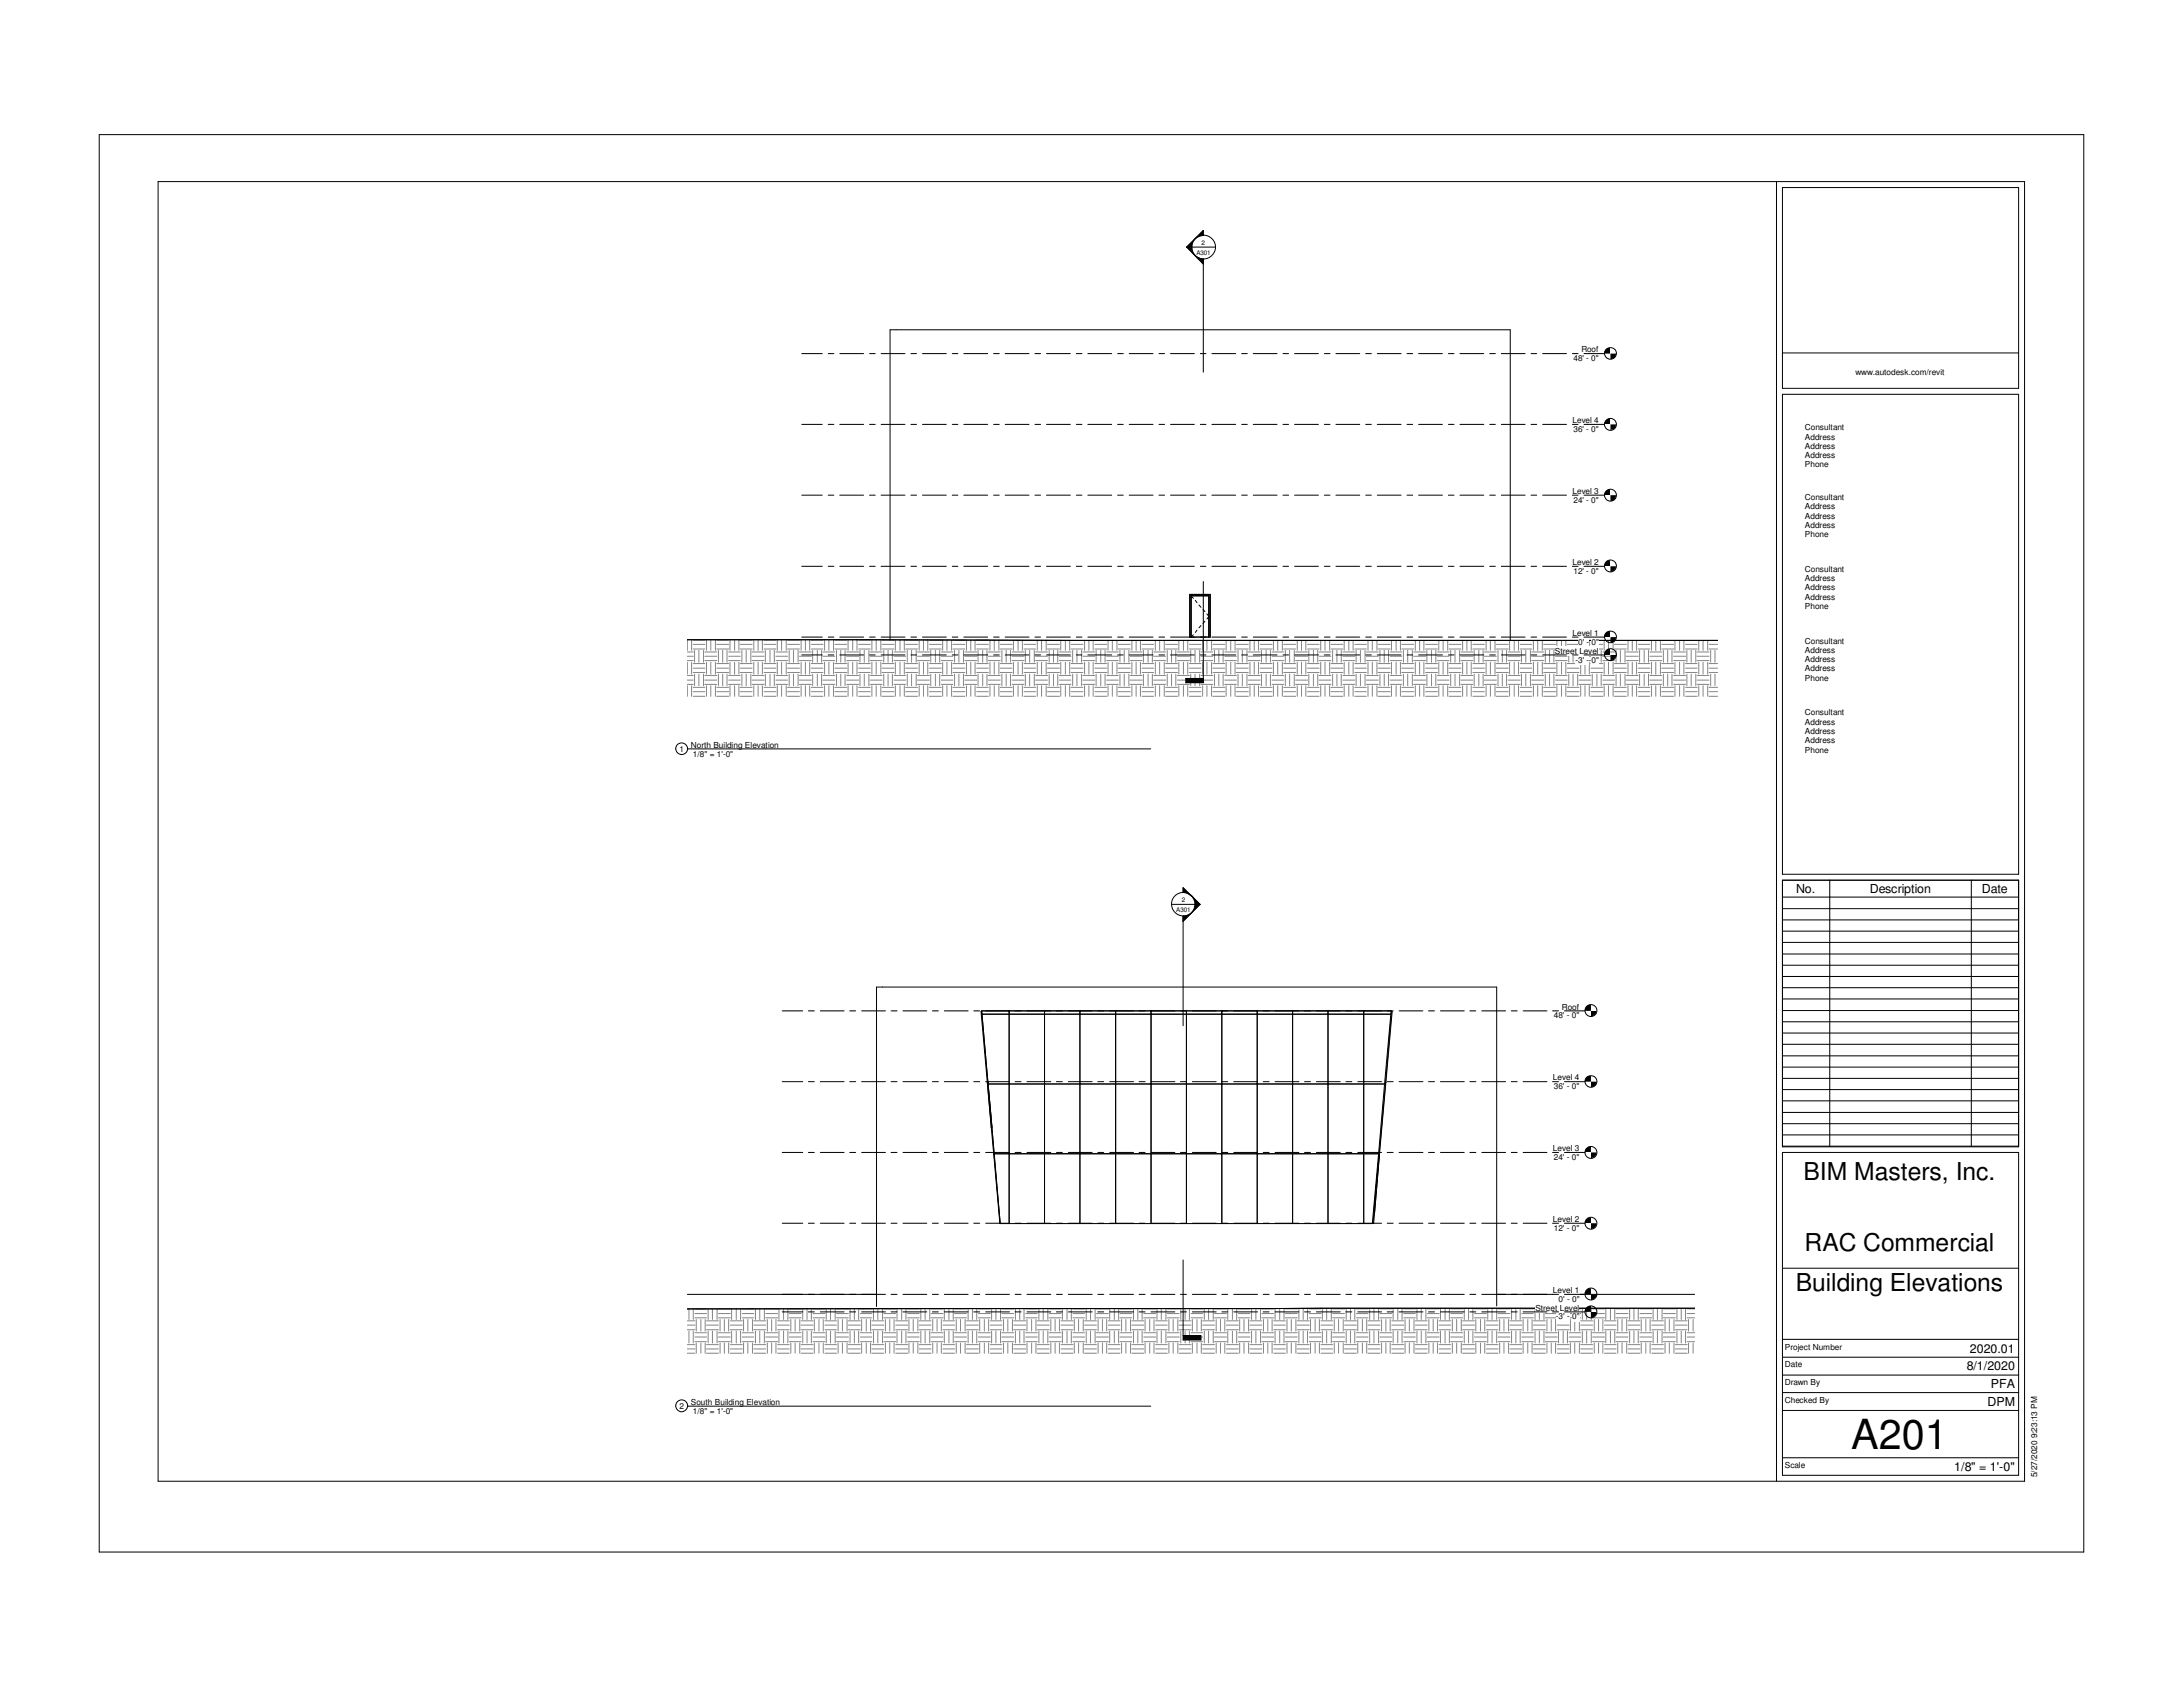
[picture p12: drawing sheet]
<svg xmlns="http://www.w3.org/2000/svg" width="279mm" height="216mm" viewBox="0 0 279 216" stroke-linecap="round" stroke-linejoin="round" font-family="sans-serif">
<defs><g id="words">
<text font-size="5.3" x="236.9" y="185.4">A201</text>
<g font-size="3.2">
<text x="230.8" y="151">BIM Masters, Inc.</text>
<text x="231" y="160.1">RAC Commercial</text>
<text x="229.8" y="165.2">Building Elevations</text>
</g>
<g font-size="1.6">
<text x="229.9" y="114.3">No.</text>
<text x="239.3" y="114.3">Description</text>
<text x="253.7" y="114.3">Date</text>
<text x="252.1" y="173.1">2020.01</text>
<text x="251.7" y="175.4">8/1/2020</text>
<text x="254.4" y="179.9">DPM</text>
<text x="254.8" y="177.6">PFA</text>
<text x="250.1" y="188.2">1/8&quot; = 1'-0&quot;</text>
</g>
<g font-size="1.1">
<text x="201.4" y="46.2">48' - 0&quot;</text>
<text x="202.4" y="45.1">Roof</text>
<text x="237.5" y="48">www.autodesk.com/revit</text>
<text x="201.3" y="54.2">Level 4</text>
<text x="201.4" y="55.3">36' - 0&quot;</text>
<text x="231" y="55.1">Consultant</text>
<text x="231" y="56.3">Address</text>
<text x="231" y="57.4">Address</text>
<text x="231" y="58.6">Address</text>
<text x="231" y="59.8">Phone</text>
<text x="201.3" y="63.2">Level 3</text>
<text x="201.4" y="64.3">24' - 0&quot;</text>
<text x="231" y="64">Consultant</text>
<text x="231" y="65.2">Address</text>
<text x="231" y="66.4">Address</text>
<text x="231" y="67.6">Address</text>
<text x="231" y="68.7">Phone</text>
<text x="201.3" y="72.3">Level 2</text>
<text x="201.4" y="73.4">12' - 0&quot;</text>
<text x="231" y="73.2">Consultant</text>
<text x="231" y="74.4">Address</text>
<text x="231" y="75.6">Address</text>
<text x="231" y="76.8">Address</text>
<text x="231" y="77.9">Phone</text>
<text x="199" y="83.7">Street Level</text>
<text x="201.3" y="81.4">Level 1</text>
<text x="202" y="82.5">0' - 0&quot;</text>
<text x="231" y="82.4">Consultant</text>
<text x="231" y="83.6">Address</text>
<text x="201.6" y="84.8">-3' - 0&quot;</text>
<text x="231" y="84.8">Address</text>
<text x="231" y="85.9">Address</text>
<text x="231" y="87.1">Phone</text>
<text x="88.4" y="95.7">North Building Elevation</text>
<text x="231" y="91.6">Consultant</text>
<text x="231" y="92.8">Address</text>
<text x="231" y="93.9">Address</text>
<text x="231" y="95.1">Address</text>
<text x="87" y="96.2">1</text>
<text x="88.7" y="96.9">1/8&quot; = 1'-0&quot;</text>
<text x="231" y="96.3">Phone</text>
<text x="198.9" y="130.3">48' - 0&quot;</text>
<text x="199.9" y="129.2">Roof</text>
<text x="198.8" y="138.3">Level 4</text>
<text x="198.9" y="139.4">36' - 0&quot;</text>
<text x="198.8" y="147.4">Level 3</text>
<text x="198.9" y="148.5">24' - 0&quot;</text>
<text x="198.8" y="156.4">Level 2</text>
<text x="198.9" y="157.5">12' - 0&quot;</text>
<text x="196.5" y="167.8">Street Level</text>
<text x="198.8" y="165.5">Level 1</text>
<text x="199.5" y="166.6">0' - 0&quot;</text>
<text x="199.1" y="168.9">-3' - 0&quot;</text>
<text x="228.4" y="172.7">Project Number</text>
<text x="88.4" y="179.7">South Building Elevation</text>
<text x="228.4" y="175">Date</text>
<text x="228.4" y="177.2">Drawn By</text>
<text x="228.4" y="179.5">Checked By</text>
<text x="87" y="180.3">2</text>
<text x="88.7" y="181">1/8&quot; = 1'-0&quot;</text>
<text x="228.4" y="187.8">Scale</text>
<text x="260.7" y="189.1" transform="rotate(-90 260.7 189.1)">5/27/2020 9:23:13 PM</text>
</g>
<g font-size=".8">
<text x="153.1" y="32.6">A301</text>
<text x="153.8" y="31.4">2</text>
<text x="150.5" y="116.7">A301</text>
<text x="151.3" y="115.4">2</text>
</g>
</g></defs>
<g fill="none" stroke="#858585" stroke-width=".13">
<path d="M88 84.5h.7M88 87.6h.7M88 84h.7M88 87h.7M88 83.4h.7M88 86.4h.7M88 81.9v1.3M88 84.8v1.5M88 87.8v1.3M88.5 81.9v1.3M88.5 84.8v1.5M88.5 87.8v1.3"/>
<path d="M88.7 83.1h1.5M88.7 86.1h1.5M88.7 89.1h1.5M88.7 82.5h1.5M88.7 85.5h1.5M88.7 88.5h1.5M88.7 81.9h1.5M88.7 84.9h1.5M88.7 88h1.5M88.9 83.2v1.6M88.9 86.3v1.5M89.5 83.2v1.6"/>
<path d="M89.5 86.3v1.5M90 83.2v1.6M90 86.3v1.5M90.2 84.5h1.5M90.2 87.6h1.5M90.2 84h1.5M90.2 87h1.5M90.2 83.4h1.5M90.2 86.4h1.5M90.4 81.9v1.3M90.4 84.8v1.5M90.4 87.8v1.3"/>
<path d="M91 81.9v1.3M91 84.8v1.5M91 87.8v1.3M91.6 81.9v1.3M91.6 84.8v1.5M91.6 87.8v1.3M91.7 83.1h1.6M91.7 86.1h1.6M91.7 89.1h1.6M91.7 82.5h1.6M91.7 85.5h1.6M91.7 88.5h1.6"/>
<path d="M91.7 81.9h1.6M91.7 84.9h1.6M91.7 88h1.6M91.9 83.2v1.6M91.9 86.3v1.5M92.5 83.2v1.6M92.5 86.3v1.5M93 83.2v1.6M93 86.3v1.5M93.3 84.5h1.4M93.3 87.6h1.4M93.3 84h1.4"/>
<path d="M93.3 87h1.4M93.3 83.4h1.4M93.3 86.4h1.4M93.4 81.9v1.3M93.4 84.8v1.5M93.4 87.8v1.3M94 81.9v1.3M94 84.8v1.5M94 87.8v1.3M94.6 81.9v1.3M94.6 84.8v1.5M94.6 87.8v1.3"/>
<path d="M94.7 83.1h1.6M94.7 86.1h1.6M94.7 89.1h1.6M94.7 82.5h1.6M94.7 85.5h1.6M94.7 88.5h1.6M94.7 81.9h1.6M94.7 84.9h1.6M94.7 88h1.6M95 83.2v1.6M95 86.3v1.5M95.5 83.2v1.6"/>
<path d="M95.5 86.3v1.5M96.1 83.2v1.6M96.1 86.3v1.5M96.3 84.5h1.5M96.3 87.6h1.5M96.3 84h1.5M96.3 87h1.5M96.3 83.4h1.5M96.3 86.4h1.5M96.5 81.9v1.3M96.5 84.8v1.5M96.5 87.8v1.3"/>
<path d="M97 81.9v1.3M97 84.8v1.5M97 87.8v1.3M97.6 81.9v1.3M97.6 84.8v1.5M97.6 87.8v1.3M97.8 83.1h1.5M97.8 86.1h1.5M97.8 89.1h1.5M97.8 82.5h1.5M97.8 85.5h1.5M97.8 88.5h1.5"/>
<path d="M97.8 81.9h1.5M97.8 84.9h1.5M97.8 88h1.5M98 83.2v1.6M98 86.3v1.5M98.6 83.2v1.6M98.6 86.3v1.5M99.1 83.2v1.6M99.1 86.3v1.5M99.3 84.5h1.5M99.3 87.6h1.5M99.3 84h1.5"/>
<path d="M99.3 87h1.5M99.3 83.4h1.5M99.3 86.4h1.5M99.5 81.9v1.3M99.5 84.8v1.5M99.5 87.8v1.3M100 81.9v1.3M100 84.8v1.5M100 87.8v1.3M100.6 81.9v1.3M100.6 84.8v1.5M100.6 87.8v1.3"/>
<path d="M100.8 83.1h1.5M100.8 86.1h1.5M100.8 89.1h1.5M100.8 82.5h1.5M100.8 85.5h1.5M100.8 88.5h1.5M100.8 81.9h1.5M100.8 84.9h1.5M100.8 88h1.5M101 83.2v1.6M101 86.3v1.5M101.6 83.2v1.6"/>
<path d="M101.6 86.3v1.5M102.2 83.2v1.6M102.2 86.3v1.5M102.3 84.5h1.5M102.3 87.6h1.5M102.3 84h1.5M102.3 87h1.5M102.3 83.4h1.5M102.3 86.4h1.5M102.5 81.9v1.3M102.5 84.8v1.5M102.5 87.8v1.3"/>
<path d="M103.1 81.9v1.3M103.1 84.8v1.5M103.1 87.8v1.3M103.6 81.9v1.3M103.6 84.8v1.5M103.6 87.8v1.3M103.8 83.1h1.5M103.8 86.1h1.5M103.8 89.1h1.5M103.8 82.5h1.5M103.8 85.5h1.5M103.8 88.5h1.5"/>
<path d="M103.8 81.9h1.5M103.8 84.9h1.5M103.8 88h1.5M104 83.2v1.6M104 86.3v1.5M104.6 83.2v1.6M104.6 86.3v1.5M105.2 83.2v1.6M105.2 86.3v1.5M105.3 84.5h1.5M105.3 87.6h1.5M105.3 84h1.5"/>
<path d="M105.3 87h1.5M105.3 83.4h1.5M105.3 86.4h1.5M105.5 81.9v1.3M105.5 84.8v1.5M105.5 87.8v1.3M106.1 81.9v1.3M106.1 84.8v1.5M106.1 87.8v1.3M106.7 81.9v1.3M106.7 84.8v1.5M106.7 87.8v1.3"/>
<path d="M106.8 83.1h1.6M106.8 86.1h1.6M106.8 89.1h1.6M106.8 82.5h1.6M106.8 85.5h1.6M106.8 88.5h1.6M106.8 81.9h1.6M106.8 84.9h1.6M106.8 88h1.6M107.1 83.2v1.6M107.1 86.3v1.5M107.6 83.2v1.6"/>
<path d="M107.6 86.3v1.5M108.2 83.2v1.6M108.2 86.3v1.5M108.4 84.5h1.5M108.4 87.6h1.5M108.4 84h1.5M108.4 87h1.5M108.4 83.4h1.5M108.4 86.4h1.5M108.5 81.9v1.3M108.5 84.8v1.5M108.5 87.8v1.3"/>
<path d="M109.1 81.9v1.3M109.1 84.8v1.5M109.1 87.8v1.3M109.7 81.9v1.3M109.7 84.8v1.5M109.7 87.8v1.3M109.9 83.1h1.5M109.9 86.1h1.5M109.9 89.1h1.5M109.9 82.5h1.5M109.9 85.5h1.5M109.9 88.5h1.5"/>
<path d="M109.9 81.9h1.5M109.9 84.9h1.5M109.9 88h1.5M110.1 83.2v1.6M110.1 86.3v1.5M110.6 83.2v1.6M110.6 86.3v1.5M111.2 83.2v1.6M111.2 86.3v1.5M111.4 84.5h1.5M111.4 87.6h1.5M111.4 84h1.5"/>
<path d="M111.4 87h1.5M111.4 83.4h1.5M111.4 86.4h1.5M111.6 81.9v1.3M111.6 84.8v1.5M111.6 87.8v1.3M112.1 81.9v1.3M112.1 84.8v1.5M112.1 87.8v1.3M112.7 81.9v1.3M112.7 84.8v1.5M112.7 87.8v1.3"/>
<path d="M112.9 83.1h1.5M112.9 86.1h1.5M112.9 89.1h1.5M112.9 82.5h1.5M112.9 85.5h1.5M112.9 88.5h1.5M112.9 81.9h1.5M112.9 84.9h1.5M112.9 88h1.5M113.1 83.2v1.6M113.1 86.3v1.5M113.7 83.2v1.6"/>
<path d="M113.7 86.3v1.5M114.2 83.2v1.6M114.2 86.3v1.5M114.4 84.5h1.5M114.4 87.6h1.5M114.4 84h1.5M114.4 87h1.5M114.4 83.4h1.5M114.4 86.4h1.5M114.6 81.9v1.3M114.6 84.8v1.5M114.6 87.8v1.3"/>
<path d="M115.2 81.9v1.3M115.2 84.8v1.5M115.2 87.8v1.3M115.7 81.9v1.3M115.7 84.8v1.5M115.7 87.8v1.3M115.9 83.1h1.5M115.9 86.1h1.5M115.9 89.1h1.5M115.9 82.5h1.5M115.9 85.5h1.5M115.9 88.5h1.5"/>
<path d="M115.9 81.9h1.5M115.9 84.9h1.5M115.9 88h1.5M116.1 83.2v1.6M116.1 86.3v1.5M116.7 83.2v1.6M116.7 86.3v1.5M117.3 83.2v1.6M117.3 86.3v1.5M117.4 84.5h1.6M117.4 87.6h1.6M117.4 84h1.6"/>
<path d="M117.4 87h1.6M117.4 83.4h1.6M117.4 86.4h1.6M117.6 81.9v1.3M117.6 84.8v1.5M117.6 87.8v1.3M118.2 81.9v1.3M118.2 84.8v1.5M118.2 87.8v1.3M118.7 81.9v1.3M118.7 84.8v1.5M118.7 87.8v1.3"/>
<path d="M119 83.1h1.5M119 86.1h1.5M119 89.1h1.5M119 82.5h1.5M119 85.5h1.5M119 88.5h1.5M119 81.9h1.5M119 84.9h1.5M119 88h1.5M119.1 83.2v1.6M119.1 86.3v1.5M119.7 83.2v1.6"/>
<path d="M119.7 86.3v1.5M120.3 83.2v1.6M120.3 86.3v1.5M120.5 84.5h1.5M120.5 87.6h1.5M120.5 84h1.5M120.5 87h1.5M120.5 83.4h1.5M120.5 86.4h1.5M120.6 81.9v1.3M120.6 84.8v1.5M120.6 87.8v1.3"/>
<path d="M121.2 81.9v1.3M121.2 84.8v1.5M121.2 87.8v1.3M121.8 81.9v1.3M121.8 84.8v1.5M121.8 87.8v1.3M122 83.1h1.5M122 86.1h1.5M122 89.1h1.5M122 82.5h1.5M122 85.5h1.5M122 88.5h1.5"/>
<path d="M122 81.9h1.5M122 84.9h1.5M122 88h1.5M122.2 83.2v1.6M122.2 86.3v1.5M122.7 83.2v1.6M122.7 86.3v1.5M123.3 83.2v1.6M123.3 86.3v1.5M123.5 84.5h1.5M123.5 87.6h1.5M123.5 84h1.5"/>
<path d="M123.5 87h1.5M123.5 83.4h1.5M123.5 86.4h1.5M123.7 81.9v1.3M123.7 84.8v1.5M123.7 87.8v1.3M124.2 81.9v1.3M124.2 84.8v1.5M124.2 87.8v1.3M124.8 81.9v1.3M124.8 84.8v1.5M124.8 87.8v1.3"/>
<path d="M125 83.1h1.5M125 86.1h1.5M125 89.1h1.5M125 82.5h1.5M125 85.5h1.5M125 88.5h1.5M125 81.9h1.5M125 84.9h1.5M125 88h1.5M125.2 83.2v1.6M125.2 86.3v1.5M125.8 83.2v1.6"/>
<path d="M125.8 86.3v1.5M126.3 83.2v1.6M126.3 86.3v1.5M126.5 84.5h1.5M126.5 87.6h1.5M126.5 84h1.5M126.5 87h1.5M126.5 83.4h1.5M126.5 86.4h1.5M126.7 81.9v1.3M126.7 84.8v1.5M126.7 87.8v1.3"/>
<path d="M127.3 81.9v1.3M127.3 84.8v1.5M127.3 87.8v1.3M127.8 81.9v1.3M127.8 84.8v1.5M127.8 87.8v1.3M128 83.1h1.5M128 86.1h1.5M128 89.1h1.5M128 82.5h1.5M128 85.5h1.5M128 88.5h1.5"/>
<path d="M128 84.9h1.5M128 88h1.5M128.2 83.2v1.6M128.2 86.3v1.5M128.8 83.2v1.6M128.8 86.3v1.5M129.3 83.2v1.6M129.3 86.3v1.5M129.5 84.5h1.6M129.5 87.6h1.6M129.5 84h1.6M129.5 87h1.6"/>
<path d="M129.5 83.4h1.6M129.5 86.4h1.6M129.7 81.9v1.3M129.7 84.8v1.5M129.7 87.8v1.3M130.3 81.9v1.3M130.3 84.8v1.5M130.3 87.8v1.3M130.9 81.9v1.3M130.9 84.8v1.5M130.9 87.8v1.3M131.1 83.1h1.4"/>
<path d="M131.1 86.1h1.4M131.1 89.1h1.4M131.1 82.5h1.4M131.1 85.5h1.4M131.1 88.5h1.4M131.1 84.9h1.4M131.1 88h1.4M131.2 83.2v1.6M131.2 86.3v1.5M131.8 83.2v1.6M131.8 86.3v1.5M132.4 83.2v1.6"/>
<path d="M132.4 86.3v1.5M132.5 84.5h1.6M132.5 87.6h1.6M132.5 84h1.6M132.5 87h1.6M132.5 83.4h1.6M132.5 86.4h1.6M132.8 81.9v1.3M132.8 84.8v1.5M132.8 87.8v1.3M133.3 81.9v1.3M133.3 84.8v1.5"/>
<path d="M133.3 87.8v1.3M133.9 81.9v1.3M133.9 84.8v1.5M133.9 87.8v1.3M134.1 83.1h1.5M134.1 86.1h1.5M134.1 89.1h1.5M134.1 82.5h1.5M134.1 85.5h1.5M134.1 88.5h1.5M134.1 84.9h1.5M134.1 88h1.5"/>
<path d="M134.3 83.2v1.6M134.3 86.3v1.5M134.8 83.2v1.6M134.8 86.3v1.5M135.4 83.2v1.6M135.4 86.3v1.5M135.6 84.5h1.5M135.6 87.6h1.5M135.6 84h1.5M135.6 87h1.5M135.6 83.4h1.5M135.6 86.4h1.5"/>
<path d="M135.8 81.9v1.3M135.8 84.8v1.5M135.8 87.8v1.3M136.4 82v1.2M136.4 84.8v1.5M136.4 87.8v1.3M136.9 82v1.2M136.9 84.8v1.5M136.9 87.8v1.3M137.1 83.1h1.5M137.1 86.1h1.5M137.1 89.1h1.5"/>
<path d="M137.1 82.5h1.5M137.1 85.5h1.5M137.1 88.5h1.5M137.1 84.9h1.5M137.1 88h1.5M137.3 83.2v1.6M137.3 86.3v1.5M137.8 83.2v1.6M137.8 86.3v1.5M138.4 83.2v1.6M138.4 86.3v1.5M138.6 84.5h1.5"/>
<path d="M138.6 87.6h1.5M138.6 84h1.5M138.6 87h1.5M138.6 83.4h1.5M138.6 86.4h1.5M138.8 82v1.2M138.8 84.8v1.5M138.8 87.8v1.3M139.4 82v1.2M139.4 84.8v1.5M139.4 87.8v1.3M139.9 82v1.2"/>
<path d="M139.9 84.8v1.5M139.9 87.8v1.3M140.1 83.1h1.5M140.1 86.1h1.5M140.1 89.1h1.5M140.1 82.5h1.5M140.1 85.5h1.5M140.1 88.5h1.5M140.1 84.9h1.5M140.1 88h1.5M140.3 83.2v1.6M140.3 86.3v1.5"/>
<path d="M140.9 83.2v1.6M140.9 86.3v1.5M141.4 83.2v1.6M141.4 86.3v1.5M141.6 84.5h1.5M141.6 87.6h1.5M141.6 84h1.5M141.6 87h1.5M141.6 83.4h1.5M141.6 86.4h1.5M141.8 82v1.2M141.8 84.8v1.5"/>
<path d="M141.8 87.8v1.3M142.4 82v1.2M142.4 84.8v1.5M142.4 87.8v1.3M143 82v1.2M143 84.8v1.5M143 87.8v1.3M143.1 83.1h1.6M143.1 86.1h1.6M143.1 89.1h1.6M143.1 82.5h1.6M143.1 85.5h1.6"/>
<path d="M143.1 88.5h1.6M143.1 84.9h1.6M143.1 88h1.6M143.3 83.2v1.6M143.3 86.3v1.5M143.9 83.2v1.6M143.9 86.3v1.5M144.5 83.2v1.6M144.5 86.3v1.5M144.7 84.5h1.5M144.7 87.6h1.5M144.7 84h1.5"/>
<path d="M144.7 87h1.5M144.7 83.4h1.5M144.7 86.4h1.5M144.9 82v1.2M144.9 84.8v1.5M144.9 87.8v1.3M145.4 82v1.2M145.4 84.8v1.5M145.4 87.8v1.3M146 82v1.2M146 84.8v1.5M146 87.8v1.3"/>
<path d="M146.2 83.1h1.5M146.2 86.1h1.5M146.2 89.1h1.5M146.2 82.5h1.5M146.2 85.5h1.5M146.2 88.5h1.5M146.2 84.9h1.5M146.2 88h1.5M146.3 83.2v1.6M146.3 86.3v1.5M146.9 83.2v1.6M146.9 86.3v1.5"/>
<path d="M147.5 83.2v1.6M147.5 86.3v1.5M147.7 84.5h1.5M147.7 87.6h1.5M147.7 84h1.5M147.7 87h1.5M147.7 83.4h1.5M147.7 86.4h1.5M147.9 82v1.2M147.9 84.8v1.5M147.9 87.8v1.3M148.4 82v1.2"/>
<path d="M148.4 84.8v1.5M148.4 87.8v1.3M149 82v1.2M149 84.8v1.5M149 87.8v1.3M149.2 83.1h1.5M149.2 86.1h1.5M149.2 89.1h1.5M149.2 82.5h1.5M149.2 85.5h1.5M149.2 88.5h1.5M149.2 84.9h1.5"/>
<path d="M149.2 88h1.5M149.4 83.2v1.6M149.4 86.3v1.5M149.9 83.2v1.6M149.9 86.3v1.5M150.5 83.2v1.6M150.5 86.3v1.5M150.7 84.5h1.5M150.7 87.6h1.5M150.7 84h1.5M150.7 87h1.5M150.7 83.4h1.5"/>
<path d="M150.7 86.4h1.5M150.9 82v1.2M150.9 84.8v1.5M150.9 87.8v1.3M151.5 82v1.2M151.5 84.8v1.5M151.5 87.8v1.3M152 82v1.2M152 84.8v1.5M152 87.8v1.3M152.2 83.1h1.5M152.2 86.1h1.5"/>
<path d="M152.2 89.1h1.5M152.2 82.5h1.5M152.2 85.5h1.5M152.2 88.5h1.5M152.2 84.9h1.5M152.2 88h1.5M152.4 83.2v1.6M152.4 86.3v1.5M153 83.2v1.6M153 86.3v1.5M153.5 83.2v1.6M153.5 86.3v1.5"/>
<path d="M153.7 84.5h1.5M153.7 87.6h1.5M153.7 84h1.5M153.7 87h1.5M153.7 83.4h1.5M153.7 86.4h1.5M153.9 82v1.2M153.9 84.8v1.5M153.9 87.8v1.3M154.5 82v1.2M154.5 84.8v1.5M154.5 87.8v1.3"/>
<path d="M155.1 82v1.2M155.1 84.8v1.5M155.1 87.8v1.3M155.2 83.1h1.6M155.2 86.1h1.6M155.2 89.1h1.6M155.2 82.5h1.6M155.2 85.5h1.6M155.2 88.5h1.6M155.2 84.9h1.6M155.2 88h1.6M155.4 83.2v1.6"/>
<path d="M155.4 86.3v1.5M156 83.2v1.6M156 86.3v1.5M156.5 83.2v1.6M156.5 86.3v1.5M156.8 84.5h1.4M156.8 87.6h1.4M156.8 84h1.4M156.8 87h1.4M156.8 83.4h1.4M156.8 86.4h1.4M156.9 82v1.2"/>
<path d="M156.9 84.8v1.5M156.9 87.8v1.3M157.5 82v1.2M157.5 84.8v1.5M157.5 87.8v1.3M158.1 82v1.2M158.1 84.8v1.5M158.1 87.8v1.3M158.2 83.1h1.6M158.2 86.1h1.6M158.2 89.1h1.6M158.2 82.5h1.6"/>
<path d="M158.2 85.5h1.6M158.2 88.5h1.6M158.2 84.9h1.6M158.2 88h1.6M158.5 83.2v1.6M158.5 86.3v1.5M159 83.2v1.6M159 86.3v1.5M159.6 83.2v1.6M159.6 86.3v1.5M159.8 84.5h1.5M159.8 87.6h1.5"/>
<path d="M159.8 84h1.5M159.8 87h1.5M159.8 83.4h1.5M159.8 86.4h1.5M160 82v1.2M160 84.8v1.5M160 87.8v1.3M160.5 82v1.2M160.5 84.8v1.5M160.5 87.8v1.3M161.1 82v1.2M161.1 84.8v1.5"/>
<path d="M161.1 87.8v1.3M161.3 83.1h1.5M161.3 86.1h1.5M161.3 89.1h1.5M161.3 82.5h1.5M161.3 85.5h1.5M161.3 88.5h1.5M161.3 84.9h1.5M161.3 88h1.5M161.5 83.2v1.6M161.5 86.3v1.5M162.1 83.2v1.6"/>
<path d="M162.1 86.3v1.5M162.6 83.2v1.6M162.6 86.3v1.5M162.8 84.5h1.5M162.8 87.6h1.5M162.8 84h1.5M162.8 87h1.5M162.8 83.4h1.5M162.8 86.4h1.5M163 82v1.2M163 84.8v1.5M163 87.8v1.3"/>
<path d="M163.5 82v1.2M163.5 84.8v1.5M163.5 87.8v1.3M164.1 82v1.2M164.1 84.8v1.5M164.1 87.8v1.3M164.3 83.1h1.5M164.3 86.1h1.5M164.3 89.1h1.5M164.3 82.5h1.5M164.3 85.5h1.5M164.3 88.5h1.5"/>
<path d="M164.3 84.9h1.5M164.3 88h1.5M164.5 83.2v1.6M164.5 86.3v1.5M165.1 83.2v1.6M165.1 86.3v1.5M165.7 83.2v1.6M165.7 86.3v1.5M165.8 84.5h1.5M165.8 87.6h1.5M165.8 84h1.5M165.8 87h1.5"/>
<path d="M165.8 83.4h1.5M165.8 86.4h1.5M166 82v1.2M166 84.8v1.5M166 87.8v1.3M166.6 82v1.2M166.6 84.8v1.5M166.6 87.8v1.3M167.1 82v1.2M167.1 84.8v1.5M167.1 87.8v1.3M167.3 83.1h1.5"/>
<path d="M167.3 86.1h1.5M167.3 89.1h1.5M167.3 82.5h1.5M167.3 85.5h1.5M167.3 88.5h1.5M167.3 84.9h1.5M167.3 88h1.5M167.5 83.2v1.6M167.5 86.3v1.5M168.1 83.2v1.6M168.1 86.3v1.5M168.7 83.2v1.6"/>
<path d="M168.7 86.3v1.5M168.8 84.5h1.5M168.8 87.6h1.5M168.8 84h1.5M168.8 87h1.5M168.8 83.4h1.5M168.8 86.4h1.5M169 82v1.2M169 84.8v1.5M169 87.8v1.3M169.6 82v1.2M169.6 84.8v1.5"/>
<path d="M169.6 87.8v1.3M170.2 82v1.2M170.2 84.8v1.5M170.2 87.8v1.3M170.3 83.1h1.6M170.3 86.1h1.6M170.3 89.1h1.6M170.3 82.5h1.6M170.3 85.5h1.6M170.3 88.5h1.6M170.3 84.9h1.6M170.3 88h1.6"/>
<path d="M170.6 83.2v1.6M170.6 86.3v1.5M171.1 83.2v1.6M171.1 86.3v1.5M171.7 83.2v1.6M171.7 86.3v1.5M171.9 84.5h1.5M171.9 87.6h1.5M171.9 84h1.5M171.9 87h1.5M171.9 83.4h1.5M171.9 86.4h1.5"/>
<path d="M172 82v1.2M172 84.8v1.5M172 87.8v1.3M172.6 82v1.2M172.6 84.8v1.5M172.6 87.8v1.3M173.2 82v1.2M173.2 84.8v1.5M173.2 87.8v1.3M173.4 83.1h1.5M173.4 86.1h1.5M173.4 89.1h1.5"/>
<path d="M173.4 82.5h1.5M173.4 85.5h1.5M173.4 88.5h1.5M173.4 84.9h1.5M173.4 88h1.5M173.6 83.2v1.6M173.6 86.3v1.5M174.1 83.2v1.6M174.1 86.3v1.5M174.7 83.2v1.6M174.7 86.3v1.5M174.9 84.5h1.5"/>
<path d="M174.9 87.6h1.5M174.9 84h1.5M174.9 87h1.5M174.9 83.4h1.5M174.9 86.4h1.5M175.1 82v1.2M175.1 84.8v1.5M175.1 87.8v1.3M175.6 82v1.2M175.6 84.8v1.5M175.6 87.8v1.3M176.2 82v1.2"/>
<path d="M176.2 84.8v1.5M176.2 87.8v1.3M176.4 83.1h1.5M176.4 86.1h1.5M176.4 89.1h1.5M176.4 82.5h1.5M176.4 85.5h1.5M176.4 88.5h1.5M176.4 84.9h1.5M176.4 88h1.5M176.6 83.2v1.6M176.6 86.3v1.5"/>
<path d="M177.2 83.2v1.6M177.2 86.3v1.5M177.7 83.2v1.6M177.7 86.3v1.5M177.9 84.5h1.5M177.9 87.6h1.5M177.9 84h1.5M177.9 87h1.5M177.9 83.4h1.5M177.9 86.4h1.5M178.1 82v1.2M178.1 84.8v1.5"/>
<path d="M178.1 87.8v1.3M178.7 82v1.2M178.7 84.8v1.5M178.7 87.8v1.3M179.2 82v1.2M179.2 84.8v1.5M179.2 87.8v1.3M179.4 83.1h1.5M179.4 86.1h1.5M179.4 89.1h1.5M179.4 82.5h1.5M179.4 85.5h1.5"/>
<path d="M179.4 88.5h1.5M179.4 84.9h1.5M179.4 88h1.5M179.6 83.2v1.6M179.6 86.3v1.5M180.2 83.2v1.6M180.2 86.3v1.5M180.8 83.2v1.6M180.8 86.3v1.5M180.9 84.5h1.6M180.9 87.6h1.6M180.9 84h1.6"/>
<path d="M180.9 87h1.6M180.9 83.4h1.6M180.9 86.4h1.6M181.1 82v1.2M181.1 84.8v1.5M181.1 87.8v1.3M181.7 82v1.2M181.7 84.8v1.5M181.7 87.8v1.3M182.2 82v1.2M182.2 84.8v1.5M182.2 87.8v1.3"/>
<path d="M182.5 83.1h1.5M182.5 86.1h1.5M182.5 89.1h1.5M182.5 82.5h1.5M182.5 85.5h1.5M182.5 88.5h1.5M182.5 84.9h1.5M182.5 88h1.5M182.6 83.2v1.6M182.6 86.3v1.5M183.2 83.2v1.6M183.2 86.3v1.5"/>
<path d="M183.8 83.2v1.6M183.8 86.3v1.5M184 84.5h1.5M184 87.6h1.5M184 84h1.5M184 87h1.5M184 83.4h1.5M184 86.4h1.5M184.1 82v1.2M184.1 84.8v1.5M184.1 87.8v1.3M184.7 82v1.2"/>
<path d="M184.7 84.8v1.5M184.7 87.8v1.3M185.3 82v1.2M185.3 84.8v1.5M185.3 87.8v1.3M185.5 83.1h1.5M185.5 86.1h1.5M185.5 89.1h1.5M185.5 82.5h1.5M185.5 85.5h1.5M185.5 88.5h1.5M185.5 84.9h1.5"/>
<path d="M185.5 88h1.5M185.7 83.2v1.6M185.7 86.3v1.5M186.2 83.2v1.6M186.2 86.3v1.5M186.8 83.2v1.6M186.8 86.3v1.5M187 84.5h1.5M187 87.6h1.5M187 84h1.5M187 87h1.5M187 83.4h1.5"/>
<path d="M187 86.4h1.5M187.2 82v1.2M187.2 84.8v1.5M187.2 87.8v1.3M187.7 82v1.2M187.7 84.8v1.5M187.7 87.8v1.3M188.3 82v1.2M188.3 84.8v1.5M188.3 87.8v1.3M188.5 83.1h1.5M188.5 86.1h1.5"/>
<path d="M188.5 89.1h1.5M188.5 82.5h1.5M188.5 85.5h1.5M188.5 88.5h1.5M188.5 84.9h1.5M188.5 88h1.5M188.7 83.2v1.6M188.7 86.3v1.5M189.3 83.2v1.6M189.3 86.3v1.5M189.8 83.2v1.6M189.8 86.3v1.5"/>
<path d="M190 84.5h1.5M190 87.6h1.5M190 84h1.5M190 87h1.5M190 83.4h1.5M190 86.4h1.5M190.2 82v1.2M190.2 84.8v1.5M190.2 87.8v1.3M190.8 82v1.2M190.8 84.8v1.5M190.8 87.8v1.3"/>
<path d="M191.3 82v1.2M191.3 84.8v1.5M191.3 87.8v1.3M191.5 83.1h1.5M191.5 86.1h1.5M191.5 89.1h1.5M191.5 82.5h1.5M191.5 85.5h1.5M191.5 88.5h1.5M191.5 84.9h1.5M191.5 88h1.5M191.7 83.2v1.6"/>
<path d="M191.7 86.3v1.5M192.3 83.2v1.6M192.3 86.3v1.5M192.8 83.2v1.6M192.8 86.3v1.5M193 84.5h1.6M193 87.6h1.6M193 84h1.6M193 87h1.6M193 83.4h1.6M193 86.4h1.6M193.2 82v1.2"/>
<path d="M193.2 84.8v1.5M193.2 87.8v1.3M193.8 82v1.2M193.8 84.8v1.5M193.8 87.8v1.3M194.4 82v1.2M194.4 84.8v1.5M194.4 87.8v1.3M194.6 83.1h1.4M194.6 86.1h1.4M194.6 89.1h1.4M194.6 82.5h1.4"/>
<path d="M194.6 85.5h1.4M194.6 88.5h1.4M194.6 84.9h1.4M194.6 88h1.4M194.7 83.2v1.6M194.7 86.3v1.5M195.3 83.2v1.6M195.3 86.3v1.5M195.9 83.2v1.6M195.9 86.3v1.5M196 84.5h1.6M196 87.6h1.6"/>
<path d="M196 84h1.6M196 87h1.6M196 83.4h1.6M196 86.4h1.6M196.3 82v1.2M196.3 84.8v1.5M196.3 87.8v1.3M196.8 82v1.2M196.8 84.8v1.5M196.8 87.8v1.3M197.4 82v1.2M197.4 84.8v1.5"/>
<path d="M197.4 87.8v1.3M197.6 83.1h1.5M197.6 86.1h1.5M197.6 89.1h1.5M197.6 82.5h1.5M197.6 85.5h1.5M197.6 88.5h1.5M197.6 84.9h1.5M197.6 88h1.5M197.8 83.2v1.6M197.8 86.3v1.5M198.3 83.2v1.6"/>
<path d="M198.3 86.3v1.5M198.9 83.2v1.6M198.9 86.3v1.5M199.1 84.5h1.5M199.1 87.6h1.5M199.1 84h1.5M199.1 87h1.5M199.1 83.4h1.5M199.1 86.4h1.5M199.3 82v1.2M199.3 84.8v1.5M199.3 87.8v1.3"/>
<path d="M199.9 82v1.2M199.9 84.8v1.5M199.9 87.8v1.3M200.4 82v1.2M200.4 84.8v1.5M200.4 87.8v1.3M200.6 83.1h1.5M200.6 86.1h1.5M200.6 89.1h1.5M200.6 82.5h1.5M200.6 85.5h1.5M200.6 88.5h1.5"/>
<path d="M200.6 84.9h1.5M200.6 88h1.5M200.8 83.2v1.6M200.8 86.3v1.5M201.3 83.2v1.6M201.3 86.3v1.5M201.9 83.2v1.6M201.9 86.3v1.5M202.1 84.5h1.5M202.1 87.6h1.5M202.1 84h1.5M202.1 87h1.5"/>
<path d="M202.1 83.4h1.5M202.1 86.4h1.5M202.3 82v1.2M202.3 84.8v1.5M202.3 87.8v1.3M202.9 82v1.2M202.9 84.8v1.5M202.9 87.8v1.3M203.4 82v1.2M203.4 84.8v1.5M203.4 87.8v1.3M203.6 83.1h1.5"/>
<path d="M203.6 86.1h1.5M203.6 89.1h1.5M203.6 82.5h1.5M203.6 85.5h1.5M203.6 88.5h1.5M203.6 84.9h1.5M203.6 88h1.5M203.8 83.2v1.6M203.8 86.3v1.5M204.4 83.2v1.6M204.4 86.3v1.5M204.9 83.2v1.6"/>
<path d="M204.9 86.3v1.5M205.1 84.5h1.5M205.1 87.6h1.5M205.1 84h1.5M205.1 87h1.5M205.1 83.4h1.5M205.1 86.4h1.5M205.3 82v1.2M205.3 84.8v1.5M205.3 87.8v1.3M205.9 82v1.2M205.9 84.8v1.5"/>
<path d="M205.9 87.8v1.3M206.5 82v1.2M206.5 84.8v1.5M206.5 87.8v1.3M206.6 83.1h1.6M206.6 86.1h1.6M206.6 89.1h1.6M206.6 82.5h1.6M206.6 85.5h1.6M206.6 88.5h1.6M206.6 84.9h1.6M206.6 88h1.6"/>
<path d="M206.8 83.2v1.6M206.8 86.3v1.5M207.4 83.2v1.6M207.4 86.3v1.5M208 83.2v1.6M208 86.3v1.5M208.2 84.5h1.5M208.2 87.6h1.5M208.2 84h1.5M208.2 87h1.5M208.2 83.4h1.5M208.2 86.4h1.5"/>
<path d="M208.4 82v1.2M208.4 84.8v1.5M208.4 87.8v1.3M208.9 82v1.2M208.9 84.8v1.5M208.9 87.8v1.3M209.5 82v1.2M209.5 84.8v1.5M209.5 87.8v1.3M209.7 83.1h1.5M209.7 86.1h1.5M209.7 89.1h1.5"/>
<path d="M209.7 82.5h1.5M209.7 85.5h1.5M209.7 88.5h1.5M209.7 84.9h1.5M209.7 88h1.5M209.8 83.2v1.6M209.8 86.3v1.5M210.4 83.2v1.6M210.4 86.3v1.5M211 83.2v1.6M211 86.3v1.5M211.2 84.5h1.5"/>
<path d="M211.2 87.6h1.5M211.2 84h1.5M211.2 87h1.5M211.2 83.4h1.5M211.2 86.4h1.5M211.4 82v1.2M211.4 84.8v1.5M211.4 87.8v1.3M211.9 82v1.2M211.9 84.8v1.5M211.9 87.8v1.3M212.5 82v1.2"/>
<path d="M212.5 84.8v1.5M212.5 87.8v1.3M212.7 83.1h1.5M212.7 86.1h1.5M212.7 89.1h1.5M212.7 82.5h1.5M212.7 85.5h1.5M212.7 88.5h1.5M212.7 84.9h1.5M212.7 88h1.5M212.9 83.2v1.6M212.9 86.3v1.5"/>
<path d="M213.4 83.2v1.6M213.4 86.3v1.5M214 83.2v1.6M214 86.3v1.5M214.2 84.5h1.5M214.2 87.6h1.5M214.2 84h1.5M214.2 87h1.5M214.2 83.4h1.5M214.2 86.4h1.5M214.4 82v1.2M214.4 84.8v1.5"/>
<path d="M214.4 87.8v1.3M215 82v1.2M215 84.8v1.5M215 87.8v1.3M215.5 82v1.2M215.5 84.8v1.5M215.5 87.8v1.3M215.7 83.1h1.5M215.7 86.1h1.5M215.7 89.1h1.5M215.7 82.5h1.5M215.7 85.5h1.5"/>
<path d="M215.7 88.5h1.5M215.7 84.9h1.5M215.7 88h1.5M215.9 83.2v1.6M215.9 86.3v1.5M216.5 83.2v1.6M216.5 86.3v1.5M217 83.2v1.6M217 86.3v1.5M217.2 84.5h1.5M217.2 87.6h1.5M217.2 84h1.5"/>
<path d="M217.2 87h1.5M217.2 83.4h1.5M217.2 86.4h1.5M217.4 82v1.2M217.4 84.8v1.5M217.4 87.8v1.3M218 82v1.2M218 84.8v1.5M218 87.8v1.3M218.6 82v1.2M218.6 84.8v1.5M218.6 87.8v1.3"/>
<path d="M218.7 83.1h1.1M218.7 86.1h1.1M218.7 89.1h1.1M218.7 82.5h1.1M218.7 85.5h1.1M218.7 88.5h1.1M218.7 84.9h1.1M218.7 88h1.1M218.9 83.2v1.6M218.9 86.3v1.5M219.5 83.2v1.6M219.5 86.3v1.5"/>
</g>
<g fill="none" stroke="#000" stroke-width=".13">
<path d="M152.3 76.1h2.6v5.4h-2.6zM152.4 76.2v5.3l.3-.3M152.4 76.2h2.3v5.3M152.4 76.2l.3 .4M153 76.8l.2 .3M153.5 77.4l.2 .3M154 78l.2 .3M154.2 79.5l-.2 .3M154.5 78.6l.2 .3-.2 .3M88 81.9l131.8 .1M113.9 81.9v-39.7h79.4v39.8M153.2 80.6l-.2 .3"/>
<path d="M153.7 80.1l-.2 .2"/>
</g>
<path d="M87.9 167.4h129v5.8h-129z" fill="#fff"/>
<g fill="none" stroke="#858585" stroke-width=".13">
<path d="M88 170.2h.9M88 173.2h.9M88 169.6h.9M88 172.6h.9M88 169h.9M88 172.1h.9M88.2 167.5v1.4M88.2 170.3v1.6M88.7 167.5v1.4M88.7 170.3v1.6M88.9 168.7h1.5M88.9 171.7h1.5"/>
<path d="M88.9 168.1h1.5M88.9 171.1h1.5M88.9 167.5h1.5M88.9 170.6h1.5M89.1 168.9v1.4M89.1 171.9v1.3M89.7 168.9v1.4M89.7 171.9v1.3M90.3 168.9v1.4M90.3 171.9v1.3M90.4 170.2h1.5M90.4 173.2h1.5"/>
<path d="M90.4 169.6h1.5M90.4 172.6h1.5M90.4 169h1.5M90.4 172.1h1.5M90.6 167.5v1.4M90.6 170.3v1.6M91.2 167.5v1.4M91.2 170.3v1.6M91.8 167.5v1.4M91.8 170.3v1.6M91.9 168.7h1.6M91.9 171.7h1.6"/>
<path d="M91.9 168.1h1.6M91.9 171.1h1.6M91.9 167.5h1.6M91.9 170.6h1.6M92.2 168.9v1.4M92.2 171.9v1.3M92.7 168.9v1.4M92.7 171.9v1.3M93.3 168.9v1.4M93.3 171.9v1.3M93.5 170.2h1.5M93.5 173.2h1.5"/>
<path d="M93.5 169.6h1.5M93.5 172.6h1.5M93.5 169h1.5M93.5 172.1h1.5M93.6 167.5v1.4M93.6 170.3v1.6M94.2 167.5v1.4M94.2 170.3v1.6M94.8 167.5v1.4M94.8 170.3v1.6M95 168.7h1.5M95 171.7h1.5"/>
<path d="M95 168.1h1.5M95 171.1h1.5M95 167.5h1.5M95 170.6h1.5M95.2 168.9v1.4M95.2 171.9v1.3M95.7 168.9v1.4M95.7 171.9v1.3M96.3 168.9v1.4M96.3 171.9v1.3M96.5 170.2h1.5M96.5 173.2h1.5"/>
<path d="M96.5 169.6h1.5M96.5 172.6h1.5M96.5 169h1.5M96.5 172.1h1.5M96.7 167.5v1.4M96.7 170.3v1.6M97.2 167.5v1.4M97.2 170.3v1.6M97.8 167.5v1.4M97.8 170.3v1.6M98 168.7h1.5M98 171.7h1.5"/>
<path d="M98 168.1h1.5M98 171.1h1.5M98 167.5h1.5M98 170.6h1.5M98.2 168.9v1.4M98.2 171.9v1.3M98.8 168.9v1.4M98.8 171.9v1.3M99.3 168.9v1.4M99.3 171.9v1.3M99.5 170.2h1.5M99.5 173.2h1.5"/>
<path d="M99.5 169.6h1.5M99.5 172.6h1.5M99.5 169h1.5M99.5 172.1h1.5M99.7 167.5v1.4M99.7 170.3v1.6M100.3 167.5v1.4M100.3 170.3v1.6M100.8 167.5v1.4M100.8 170.3v1.6M101 168.7h1.5M101 171.7h1.5"/>
<path d="M101 168.1h1.5M101 171.1h1.5M101 167.5h1.5M101 170.6h1.5M101.2 168.9v1.4M101.2 171.9v1.3M101.8 168.9v1.4M101.8 171.9v1.3M102.4 168.9v1.4M102.4 171.9v1.3M102.5 170.2h1.6M102.5 173.2h1.6"/>
<path d="M102.5 169.6h1.6M102.5 172.6h1.6M102.5 169h1.6M102.5 172.1h1.6M102.7 167.5v1.4M102.7 170.3v1.6M103.3 167.5v1.4M103.3 170.3v1.6M103.8 167.5v1.4M103.8 170.3v1.6M104.1 168.7h1.5M104.1 171.7h1.5"/>
<path d="M104.1 168.1h1.5M104.1 171.1h1.5M104.1 167.5h1.5M104.1 170.6h1.5M104.2 168.9v1.4M104.2 171.9v1.3M104.8 168.9v1.4M104.8 171.9v1.3M105.4 168.9v1.4M105.4 171.9v1.3M105.6 170.2h1.5M105.6 173.2h1.5"/>
<path d="M105.6 169.6h1.5M105.6 172.6h1.5M105.6 169h1.5M105.6 172.1h1.5M105.7 167.5v1.4M105.7 170.3v1.6M106.3 167.5v1.4M106.3 170.3v1.6M106.9 167.5v1.4M106.9 170.3v1.6M107.1 168.7h1.5M107.1 171.7h1.5"/>
<path d="M107.1 168.1h1.5M107.1 171.1h1.5M107.1 167.5h1.5M107.1 170.6h1.5M107.3 168.9v1.4M107.3 171.9v1.3M107.8 168.9v1.4M107.8 171.9v1.3M108.4 168.9v1.4M108.4 171.9v1.3M108.6 170.2h1.5M108.6 173.2h1.5"/>
<path d="M108.6 169.6h1.5M108.6 172.6h1.5M108.6 169h1.5M108.6 172.1h1.5M108.8 167.5v1.4M108.8 170.3v1.6M109.3 167.5v1.4M109.3 170.3v1.6M109.9 167.5v1.4M109.9 170.3v1.6M110.1 168.7h1.5M110.1 171.7h1.5"/>
<path d="M110.1 168.1h1.5M110.1 171.1h1.5M110.1 167.5h1.5M110.1 170.6h1.5M110.3 168.9v1.4M110.3 171.9v1.3M110.9 168.9v1.4M110.9 171.9v1.3M111.4 168.9v1.4M111.4 171.9v1.3M111.6 170.2h1.5M111.6 173.2h1.5"/>
<path d="M111.6 169.6h1.5M111.6 172.6h1.5M111.6 169h1.5M111.6 172.1h1.5M111.8 167.5v1.4M111.8 170.3v1.6M112.4 167.5v1.4M112.4 170.3v1.6M112.9 167.5v1.4M112.9 170.3v1.6M113.1 168.7h1.5M113.1 171.7h1.5"/>
<path d="M113.1 168.1h1.5M113.1 171.1h1.5M113.1 167.5h1.5M113.1 170.6h1.5M113.3 168.9v1.4M113.3 171.9v1.3M113.9 168.9v1.4M113.9 171.9v1.3M114.4 168.9v1.4M114.4 171.9v1.3M114.6 170.2h1.6M114.6 173.2h1.6"/>
<path d="M114.6 169.6h1.6M114.6 172.6h1.6M114.6 169h1.6M114.6 172.1h1.6M114.8 167.5v1.4M114.8 170.3v1.6M115.4 167.5v1.4M115.4 170.3v1.6M116 167.5v1.4M116 170.3v1.6M116.2 168.7h1.4M116.2 171.7h1.4"/>
<path d="M116.2 168.1h1.4M116.2 171.1h1.4M116.2 167.5h1.4M116.2 170.6h1.4M116.3 168.9v1.4M116.3 171.9v1.3M116.9 168.9v1.4M116.9 171.9v1.3M117.5 168.9v1.4M117.5 171.9v1.3M117.6 170.2h1.6M117.6 173.2h1.6"/>
<path d="M117.6 169.6h1.6M117.6 172.6h1.6M117.6 169h1.6M117.6 172.1h1.6M117.9 167.5v1.4M117.9 170.3v1.6M118.4 167.5v1.4M118.4 170.3v1.6M119 167.5v1.4M119 170.3v1.6M119.2 168.7h1.5M119.2 171.7h1.5"/>
<path d="M119.2 168.1h1.5M119.2 171.1h1.5M119.2 167.5h1.5M119.2 170.6h1.5M119.4 168.9v1.4M119.4 171.9v1.3M119.9 168.9v1.4M119.9 171.9v1.3M120.5 168.9v1.4M120.5 171.9v1.3M120.7 170.2h1.5M120.7 173.2h1.5"/>
<path d="M120.7 169.6h1.5M120.7 172.6h1.5M120.7 169h1.5M120.7 172.1h1.5M120.9 167.5v1.4M120.9 170.3v1.6M121.5 167.5v1.4M121.5 170.3v1.6M122 167.5v1.4M122 170.3v1.6M122.2 168.7h1.5M122.2 171.7h1.5"/>
<path d="M122.2 168.1h1.5M122.2 171.1h1.5M122.2 167.5h1.5M122.2 170.6h1.5M122.4 168.9v1.4M122.4 171.9v1.3M122.9 168.9v1.4M122.9 171.9v1.3M123.5 168.9v1.4M123.5 171.9v1.3M123.7 170.2h1.5M123.7 173.2h1.5"/>
<path d="M123.7 169.6h1.5M123.7 172.6h1.5M123.7 169h1.5M123.7 172.1h1.5M123.9 167.5v1.4M123.9 170.3v1.6M124.5 167.5v1.4M124.5 170.3v1.6M125 167.5v1.4M125 170.3v1.6M125.2 168.7h1.5M125.2 171.7h1.5"/>
<path d="M125.2 168.1h1.5M125.2 171.1h1.5M125.2 167.5h1.5M125.2 170.6h1.5M125.4 168.9v1.4M125.4 171.9v1.3M126 168.9v1.4M126 171.9v1.3M126.5 168.9v1.4M126.5 171.9v1.3M126.7 170.2h1.5M126.7 173.2h1.5"/>
<path d="M126.7 169.6h1.5M126.7 172.6h1.5M126.7 169h1.5M126.7 172.1h1.5M126.9 167.5v1.4M126.9 170.3v1.6M127.5 167.5v1.4M127.5 170.3v1.6M128.1 167.5v1.4M128.1 170.3v1.6M128.2 168.7h1.6M128.2 171.7h1.6"/>
<path d="M128.2 168.1h1.6M128.2 171.1h1.6M128.2 167.5h1.6M128.2 170.6h1.6M128.4 168.9v1.4M128.4 171.9v1.3M129 168.9v1.4M129 171.9v1.3M129.6 168.9v1.4M129.6 171.9v1.3M129.8 170.2h1.5M129.8 173.2h1.5"/>
<path d="M129.8 169.6h1.5M129.8 172.6h1.5M129.8 169h1.5M129.8 172.1h1.5M130 167.5v1.4M130 170.3v1.6M130.5 167.5v1.4M130.5 170.3v1.6M131.1 167.5v1.4M131.1 170.3v1.6M131.3 168.7h1.5M131.3 171.7h1.5"/>
<path d="M131.3 168.1h1.5M131.3 171.1h1.5M131.3 167.5h1.5M131.3 170.6h1.5M131.4 168.9v1.4M131.4 171.9v1.3M132 168.9v1.4M132 171.9v1.3M132.6 168.9v1.4M132.6 171.9v1.3M132.8 170.2h1.5M132.8 173.2h1.5"/>
<path d="M132.8 169.6h1.5M132.8 172.6h1.5M132.8 169h1.5M132.8 172.1h1.5M133 167.5v1.4M133 170.3v1.6M133.5 167.5v1.4M133.5 170.3v1.6M134.1 167.5v1.4M134.1 170.3v1.6M134.3 168.7h1.5M134.3 171.7h1.5"/>
<path d="M134.3 168.1h1.5M134.3 171.1h1.5M134.3 167.5h1.5M134.3 170.6h1.5M134.5 168.9v1.4M134.5 171.9v1.3M135 168.9v1.4M135 171.9v1.3M135.6 168.9v1.4M135.6 171.9v1.3M135.8 170.2h1.5M135.8 173.2h1.5"/>
<path d="M135.8 169.6h1.5M135.8 172.6h1.5M135.8 169h1.5M135.8 172.1h1.5M136 167.5v1.4M136 170.3v1.6M136.6 167.5v1.4M136.6 170.3v1.6M137.1 167.5v1.4M137.1 170.3v1.6M137.3 168.7h1.5M137.3 171.7h1.5"/>
<path d="M137.3 168.1h1.5M137.3 171.1h1.5M137.3 167.5h1.5M137.3 170.6h1.5M137.5 168.9v1.4M137.5 171.9v1.3M138 168.9v1.4M138 171.9v1.3M138.6 168.9v1.4M138.6 171.9v1.3M138.8 170.2h1.5M138.8 173.2h1.5"/>
<path d="M138.8 169.6h1.5M138.8 172.6h1.5M138.8 169h1.5M138.8 172.1h1.5M139 167.5v1.4M139 170.3v1.6M139.6 167.5v1.4M139.6 170.3v1.6M140.2 167.5v1.4M140.2 170.3v1.6M140.3 168.7h1.6M140.3 171.7h1.6"/>
<path d="M140.3 168.1h1.6M140.3 171.1h1.6M140.3 167.5h1.6M140.3 170.6h1.6M140.5 168.9v1.4M140.5 171.9v1.3M141.1 168.9v1.4M141.1 171.9v1.3M141.6 168.9v1.4M141.6 171.9v1.3M141.9 170.2h1.4M141.9 173.2h1.4"/>
<path d="M141.9 169.6h1.4M141.9 172.6h1.4M141.9 169h1.4M141.9 172.1h1.4M142 167.5v1.4M142 170.3v1.6M142.6 167.5v1.4M142.6 170.3v1.6M143.2 167.5v1.4M143.2 170.3v1.6M143.3 168.7h1.6M143.3 171.7h1.6"/>
<path d="M143.3 168.1h1.6M143.3 171.1h1.6M143.3 167.5h1.6M143.3 170.6h1.6M143.6 168.9v1.4M143.6 171.9v1.3M144.1 168.9v1.4M144.1 171.9v1.3M144.7 168.9v1.4M144.7 171.9v1.3M144.9 170.2h1.5M144.9 173.2h1.5"/>
<path d="M144.9 169.6h1.5M144.9 172.6h1.5M144.9 169h1.5M144.9 172.1h1.5M145.1 167.5v1.4M145.1 170.3v1.6M145.6 167.5v1.4M145.6 170.3v1.6M146.2 167.5v1.4M146.2 170.3v1.6M146.4 168.7h1.5M146.4 171.7h1.5"/>
<path d="M146.4 168.1h1.5M146.4 171.1h1.5M146.4 167.5h1.5M146.4 170.6h1.5M146.6 168.9v1.4M146.6 171.9v1.3M147.2 168.9v1.4M147.2 171.9v1.3M147.7 168.9v1.4M147.7 171.9v1.3M147.9 170.2h1.5M147.9 173.2h1.5"/>
<path d="M147.9 169.6h1.5M147.9 172.6h1.5M147.9 169h1.5M147.9 172.1h1.5M148.1 167.5v1.4M148.1 170.3v1.6M148.6 167.5v1.4M148.6 170.3v1.6M149.2 167.5v1.4M149.2 170.3v1.6M149.4 168.7h1.5M149.4 171.7h1.5"/>
<path d="M149.4 168.1h1.5M149.4 171.1h1.5M149.4 167.5h1.5M149.4 170.6h1.5M149.6 168.9v1.4M149.6 171.9v1.3M150.2 168.9v1.4M150.2 171.9v1.3M150.7 168.9v1.4M150.7 171.9v1.3M150.9 170.2h1.5M150.9 173.2h1.5"/>
<path d="M150.9 169.6h1.5M150.9 172.6h1.5M150.9 169h1.5M150.9 172.1h1.5M151.1 167.5v1.4M151.1 170.3v1.6M151.7 167.5v1.4M151.7 170.3v1.6M152.2 167.5v1.4M152.2 170.3v1.6M152.4 168.7h1.5M152.4 171.7h1.5"/>
<path d="M152.4 168.1h1.5M152.4 171.1h1.5M152.4 167.5h1.5M152.4 170.6h1.5M152.6 168.9v1.4M152.6 171.9v1.3M153.2 168.9v1.4M153.2 171.9v1.3M153.8 168.9v1.4M153.8 171.9v1.3M153.9 170.2h1.5M153.9 173.2h1.5"/>
<path d="M153.9 169.6h1.5M153.9 172.6h1.5M153.9 169h1.5M153.9 172.1h1.5M154.1 167.5v1.4M154.1 170.3v1.6M154.7 167.5v1.4M154.7 170.3v1.6M155.3 167.5v1.4M155.3 170.3v1.6M155.4 168.7h1.6M155.4 171.7h1.6"/>
<path d="M155.4 168.1h1.6M155.4 171.1h1.6M155.4 167.5h1.6M155.4 170.6h1.6M155.7 168.9v1.4M155.7 171.9v1.3M156.2 168.9v1.4M156.2 171.9v1.3M156.8 168.9v1.4M156.8 171.9v1.3M157 170.2h1.5M157 173.2h1.5"/>
<path d="M157 169.6h1.5M157 172.6h1.5M157 169h1.5M157 172.1h1.5M157.1 167.5v1.4M157.1 170.3v1.6M157.7 167.5v1.4M157.7 170.3v1.6M158.3 167.5v1.4M158.3 170.3v1.6M158.5 168.7h1.5M158.5 171.7h1.5"/>
<path d="M158.5 168.1h1.5M158.5 171.1h1.5M158.5 167.5h1.5M158.5 170.6h1.5M158.7 168.9v1.4M158.7 171.9v1.3M159.2 168.9v1.4M159.2 171.9v1.3M159.8 168.9v1.4M159.8 171.9v1.3M160 170.2h1.5M160 173.2h1.5"/>
<path d="M160 169.6h1.5M160 172.6h1.5M160 169h1.5M160 172.1h1.5M160.2 167.5v1.4M160.2 170.3v1.6M160.7 167.5v1.4M160.7 170.3v1.6M161.3 167.5v1.4M161.3 170.3v1.6M161.5 168.7h1.5M161.5 171.7h1.5"/>
<path d="M161.5 168.1h1.5M161.5 171.1h1.5M161.5 167.5h1.5M161.5 170.6h1.5M161.7 168.9v1.4M161.7 171.9v1.3M162.3 168.9v1.4M162.3 171.9v1.3M162.8 168.9v1.4M162.8 171.9v1.3M163 170.2h1.5M163 173.2h1.5"/>
<path d="M163 169.6h1.5M163 172.6h1.5M163 169h1.5M163 172.1h1.5M163.2 167.5v1.4M163.2 170.3v1.6M163.8 167.5v1.4M163.8 170.3v1.6M164.3 167.5v1.4M164.3 170.3v1.6M164.5 168.7h1.5M164.5 171.7h1.5"/>
<path d="M164.5 168.1h1.5M164.5 171.1h1.5M164.5 167.5h1.5M164.5 170.6h1.5M164.7 168.9v1.4M164.7 171.9v1.3M165.3 168.9v1.4M165.3 171.9v1.3M165.9 168.9v1.4M165.9 171.9v1.3M166 170.2h1.6M166 173.2h1.6"/>
<path d="M166 169.6h1.6M166 172.6h1.6M166 169h1.6M166 172.1h1.6M166.2 167.4v1.5M166.2 170.3v1.6M166.8 167.4v1.5M166.8 170.3v1.6M167.3 167.4v1.5M167.3 170.3v1.6M167.6 168.7h1.5M167.6 171.7h1.5"/>
<path d="M167.6 168.1h1.5M167.6 171.1h1.5M167.6 167.5h1.5M167.6 170.6h1.5M167.7 168.9v1.4M167.7 171.9v1.3M168.3 168.9v1.4M168.3 171.9v1.3M168.9 168.9v1.4M168.9 171.9v1.3M169.1 170.2h1.5M169.1 173.2h1.5"/>
<path d="M169.1 169.6h1.5M169.1 172.6h1.5M169.1 169h1.5M169.1 172.1h1.5M169.2 167.4v1.5M169.2 170.3v1.6M169.8 167.4v1.5M169.8 170.3v1.6M170.4 167.4v1.5M170.4 170.3v1.6M170.6 168.7h1.5M170.6 171.7h1.5"/>
<path d="M170.6 168.1h1.5M170.6 171.1h1.5M170.6 167.5h1.5M170.6 170.6h1.5M170.8 168.9v1.4M170.8 171.9v1.3M171.3 168.9v1.4M171.3 171.9v1.3M171.9 168.9v1.4M171.9 171.9v1.3M172.1 170.2h1.5M172.1 173.2h1.5"/>
<path d="M172.1 169.6h1.5M172.1 172.6h1.5M172.1 169h1.5M172.1 172.1h1.5M172.3 167.4v1.5M172.3 170.3v1.6M172.8 167.4v1.5M172.8 170.3v1.6M173.4 167.4v1.5M173.4 170.3v1.6M173.6 168.7h1.5M173.6 171.7h1.5"/>
<path d="M173.6 168.1h1.5M173.6 171.1h1.5M173.6 167.5h1.5M173.6 170.6h1.5M173.8 168.9v1.4M173.8 171.9v1.3M174.4 168.9v1.4M174.4 171.9v1.3M174.9 168.9v1.4M174.9 171.9v1.3M175.1 170.2h1.5M175.1 173.2h1.5"/>
<path d="M175.1 169.6h1.5M175.1 172.6h1.5M175.1 169h1.5M175.1 172.1h1.5M175.3 167.4v1.5M175.3 170.3v1.6M175.9 167.4v1.5M175.9 170.3v1.6M176.4 167.4v1.5M176.4 170.3v1.6M176.6 168.7h1.5M176.6 171.7h1.5"/>
<path d="M176.6 168.1h1.5M176.6 171.1h1.5M176.6 167.5h1.5M176.6 170.6h1.5M176.8 168.9v1.4M176.8 171.9v1.3M177.4 168.9v1.4M177.4 171.9v1.3M177.9 168.9v1.4M177.9 171.9v1.3M178.1 170.2h1.6M178.1 173.2h1.6"/>
<path d="M178.1 169.6h1.6M178.1 172.6h1.6M178.1 169h1.6M178.1 172.1h1.6M178.3 167.4v1.5M178.3 170.3v1.6M178.9 167.4v1.5M178.9 170.3v1.6M179.5 167.4v1.5M179.5 170.3v1.6M179.7 168.7h1.4M179.7 171.7h1.4"/>
<path d="M179.7 168.1h1.4M179.7 171.1h1.4M179.7 167.5h1.4M179.7 170.6h1.4M179.8 168.9v1.4M179.8 171.9v1.3M180.4 168.9v1.4M180.4 171.9v1.3M181 168.9v1.4M181 171.9v1.3M181.1 170.2h1.6M181.1 173.2h1.6"/>
<path d="M181.1 169.6h1.6M181.1 172.6h1.6M181.1 169h1.6M181.1 172.1h1.6M181.4 167.4v1.5M181.4 170.3v1.6M181.9 167.4v1.5M181.9 170.3v1.6M182.5 167.4v1.5M182.5 170.3v1.6M182.7 168.7h1.5M182.7 171.7h1.5"/>
<path d="M182.7 168.1h1.5M182.7 171.1h1.5M182.7 167.5h1.5M182.7 170.6h1.5M182.9 168.9v1.4M182.9 171.9v1.3M183.4 168.9v1.4M183.4 171.9v1.3M184 168.9v1.4M184 171.9v1.3M184.2 170.2h1.5M184.2 173.2h1.5"/>
<path d="M184.2 169.6h1.5M184.2 172.6h1.5M184.2 169h1.5M184.2 172.1h1.5M184.4 167.4v1.5M184.4 170.3v1.6M185 167.4v1.5M185 170.3v1.6M185.5 167.4v1.5M185.5 170.3v1.6M185.7 168.7h1.5M185.7 171.7h1.5"/>
<path d="M185.7 168.1h1.5M185.7 171.1h1.5M185.7 167.5h1.5M185.7 170.6h1.5M185.9 168.9v1.4M185.9 171.9v1.3M186.4 168.9v1.4M186.4 171.9v1.3M187 168.9v1.4M187 171.9v1.3M187.2 170.2h1.5M187.2 173.2h1.5"/>
<path d="M187.2 169.6h1.5M187.2 172.6h1.5M187.2 169h1.5M187.2 172.1h1.5M187.4 167.4v1.5M187.4 170.3v1.6M188 167.4v1.5M188 170.3v1.6M188.5 167.4v1.5M188.5 170.3v1.6M188.7 168.7h1.5M188.7 171.7h1.5"/>
<path d="M188.7 168.1h1.5M188.7 171.1h1.5M188.7 167.5h1.5M188.7 170.6h1.5M188.9 168.9v1.4M188.9 171.9v1.3M189.5 168.9v1.4M189.5 171.9v1.3M190 168.9v1.4M190 171.9v1.3M190.2 170.2h1.5M190.2 173.2h1.5"/>
<path d="M190.2 169.6h1.5M190.2 172.6h1.5M190.2 169h1.5M190.2 172.1h1.5M190.4 167.4v1.5M190.4 170.3v1.6M191 167.4v1.5M191 170.3v1.6M191.6 167.4v1.5M191.6 170.3v1.6M191.7 168.7h1.6M191.7 171.7h1.6"/>
<path d="M191.7 168.1h1.6M191.7 171.1h1.6M191.7 167.5h1.6M191.7 170.6h1.6M191.9 168.9v1.4M191.9 171.9v1.3M192.5 168.9v1.4M192.5 171.9v1.3M193.1 168.9v1.4M193.1 171.9v1.3M193.3 170.2h1.5M193.3 173.2h1.5"/>
<path d="M193.3 169.6h1.5M193.3 172.6h1.5M193.3 169h1.5M193.3 172.1h1.5M193.5 167.4v1.5M193.5 170.3v1.6M194 167.4v1.5M194 170.3v1.6M194.6 167.4v1.5M194.6 170.3v1.6M194.8 168.7h1.5M194.8 171.7h1.5"/>
<path d="M194.8 168.1h1.5M194.8 171.1h1.5M194.8 167.5h1.5M194.8 170.6h1.5M194.9 168.9v1.4M194.9 171.9v1.3M195.5 168.9v1.4M195.5 171.9v1.3M196.1 168.9v1.4M196.1 171.9v1.3M196.3 170.2h1.5M196.3 173.2h1.5"/>
<path d="M196.3 169.6h1.5M196.3 172.6h1.5M196.3 169h1.5M196.3 172.1h1.5M196.5 167.4v1.5M196.5 170.3v1.6M197 167.4v1.5M197 170.3v1.6M197.6 167.4v1.5M197.6 170.3v1.6M197.8 168.7h1.5M197.8 171.7h1.5"/>
<path d="M197.8 168.1h1.5M197.8 171.1h1.5M197.8 167.5h1.5M197.8 170.6h1.5M198 168.9v1.4M198 171.9v1.3M198.5 168.9v1.4M198.5 171.9v1.3M199.1 168.9v1.4M199.1 171.9v1.3M199.3 170.2h1.5M199.3 173.2h1.5"/>
<path d="M199.3 169.6h1.5M199.3 172.6h1.5M199.3 169h1.5M199.3 172.1h1.5M199.5 167.4v1.5M199.5 170.3v1.6M200.1 167.4v1.5M200.1 170.3v1.6M200.6 167.4v1.5M200.6 170.3v1.6M200.8 168.7h1.5M200.8 171.7h1.5"/>
<path d="M200.8 168.1h1.5M200.8 171.1h1.5M200.8 167.5h1.5M200.8 170.6h1.5M201 168.9v1.4M201 171.9v1.3M201.5 168.9v1.4M201.5 171.9v1.3M202.1 168.9v1.4M202.1 171.9v1.3M202.3 170.2h1.5M202.3 173.2h1.5"/>
<path d="M202.3 169.6h1.5M202.3 172.6h1.5M202.3 169h1.5M202.3 172.1h1.5M202.5 167.4v1.5M202.5 170.3v1.6M203.1 167.4v1.5M203.1 170.3v1.6M203.7 167.4v1.5M203.7 170.3v1.6M203.8 168.7h1.6M203.8 171.7h1.6"/>
<path d="M203.8 168.1h1.6M203.8 171.1h1.6M203.8 167.5h1.6M203.8 170.6h1.6M204 168.9v1.4M204 171.9v1.3M204.6 168.9v1.4M204.6 171.9v1.3M205.1 168.9v1.4M205.1 171.9v1.3M205.4 170.2h1.4M205.4 173.2h1.4"/>
<path d="M205.4 169.6h1.4M205.4 172.6h1.4M205.4 169h1.4M205.4 172.1h1.4M205.5 167.4v1.5M205.5 170.3v1.6M206.1 167.4v1.5M206.1 170.3v1.6M206.7 167.4v1.5M206.7 170.3v1.6M206.8 168.7h1.6M206.8 171.7h1.6"/>
<path d="M206.8 168.1h1.6M206.8 171.1h1.6M206.8 167.5h1.6M206.8 170.6h1.6M207.1 168.9v1.4M207.1 171.9v1.3M207.6 168.9v1.4M207.6 171.9v1.3M208.2 168.9v1.4M208.2 171.9v1.3M208.4 170.2h1.5M208.4 173.2h1.5"/>
<path d="M208.4 169.6h1.5M208.4 172.6h1.5M208.4 169h1.5M208.4 172.1h1.5M208.6 167.4v1.5M208.6 170.3v1.6M209.1 167.4v1.5M209.1 170.3v1.6M209.7 167.4v1.5M209.7 170.3v1.6M209.9 168.7h1.5M209.9 171.7h1.5"/>
<path d="M209.9 168.1h1.5M209.9 171.1h1.5M209.9 167.5h1.5M209.9 170.6h1.5M210.1 168.9v1.4M210.1 171.9v1.3M210.7 168.9v1.4M210.7 171.9v1.3M211.2 168.9v1.4M211.2 171.9v1.3M211.4 170.2h1.5M211.4 173.2h1.5"/>
<path d="M211.4 169.6h1.5M211.4 172.6h1.5M211.4 169h1.5M211.4 172.1h1.5M211.6 167.4v1.5M211.6 170.3v1.6M212.1 167.4v1.5M212.1 170.3v1.6M212.7 167.4v1.5M212.7 170.3v1.6M212.9 168.7h1.5M212.9 171.7h1.5"/>
<path d="M212.9 168.1h1.5M212.9 171.1h1.5M212.9 167.5h1.5M212.9 170.6h1.5M213.1 168.9v1.4M213.1 171.9v1.3M213.7 168.9v1.4M213.7 171.9v1.3M214.2 168.9v1.4M214.2 171.9v1.3M214.4 170.2h1.5M214.4 173.2h1.5"/>
<path d="M214.4 169.6h1.5M214.4 172.6h1.5M214.4 169h1.5M214.4 172.1h1.5M214.6 167.4v1.5M214.6 170.3v1.6M215.2 167.4v1.5M215.2 170.3v1.6M215.7 167.4v1.5M215.7 170.3v1.6M215.9 168.7h1M215.9 171.7h1"/>
<path d="M215.9 168.1h1M215.9 171.1h1M215.9 167.5h1M215.9 170.6h1M216.1 168.9v1.4M216.1 171.9v1.3M216.7 168.9v1.4M216.7 171.9v1.3"/>
</g>
<g fill="none" stroke="#000" stroke-width=".13">
<path d="M125.6 129.4h.1M125.6 129.4l.1 .4h52.3M125.6 129.4h52.5M126.4 138.5l.6 5.7M126.4 138.7l-.8-9.2 1.3 14.8M126.4 138.7h50.8M126.4 138.7l.9 9M129.2 129.4h.1M129.2 129.4v27.2M133.7 129.4h.1M133.7 129.4v27.2M138.2 129.4h.1"/>
<path d="M138.2 129.4v27.2M142.8 129.4h.1M142.8 129.4v27.2M147.3 129.4h.1M147.3 129.4v27.2M151.8 129.4h.1M151.8 129.4v27.2M156.4 129.4h.1M156.4 129.4v27.2M160.9 129.4h.1M160.9 129.4v27.2M165.4 129.4h.1"/>
<path d="M165.4 129.4v27.2M170 129.4h.1M170 129.4v27.2M174.5 129.4h.1M174.5 129.4v27.2M177.2 138.7l-.8 9M177.3 138.5l-1.4 16.6M177.3 138.5h.1M177.3 138.5l.8-9h.1l-1.6 18M178 129.8l-.8 8.9M178.1 129.4h.1M178.1 129.4l-.1 .4"/>
<path d="M126.9 144.3l.3 3.2M127 144.2l.2 3.3M127 144.2l-.1 .1M127.2 147.5l.8 9.1h47.6l.8-8.9M127.2 147.5h.1M127.2 147.5l.8 9.1-.7-8.9M127.3 147.7h49.1M175.9 155.1h.1M176.5 147.5h.1M176.6 147.5l-.8 9.1h-.1l.2-1.5M88 165.7h24.2M191.6 165.7h25.3"/>
<path d="M191.6 167.1v-40.8h-79.4v40.9M216.9 167.4l-128.9 .1"/>
<circle cx="206.1" cy="81.5" r=".76"/>
</g>
<path d="M205.4 80.8h.7v.7h-.7zM206.1 81.5h.7v.8h-.7z" fill="#000"/>
<g fill="#fff">
<path d="M201.3 80.4h3.3v1.2h-3.3z"/>
<path d="M202 81.5h1.1v1.2h-1.1z"/>
<path d="M203.1 81.5h.3v1.2h-.3z"/>
<path d="M203.7 81.5h1v1.2h-1z"/>
</g>
<g fill="none" stroke="#000" stroke-width=".13">
<path d="M102.6 81.5h2.6M106 81.5h.7M107.5 81.5h3M111.3 81.5h.7M112.8 81.5h3M116.6 81.5h.7M118.1 81.5h3M121.9 81.5h.7M123.4 81.5h3M127.2 81.5h.7M128.7 81.5h3M132.5 81.5h.7"/>
<path d="M133.9 81.5h3.1M137.8 81.5h.7M139.2 81.5h3.1M143 81.5h.8M144.5 81.5h3.1M148.3 81.5h.8M149.8 81.5h3.1M153.6 81.5h.7M155.1 81.5h3.1M158.9 81.5h.7M160.4 81.5h3M164.2 81.5h.7"/>
<path d="M165.7 81.5h3M169.5 81.5h.7M171 81.5h3M174.8 81.5h.7M176.3 81.5h3M180.1 81.5h.7M181.6 81.5h3M185.4 81.5h.7M186.9 81.5h3M190.7 81.5h.7M192.2 81.5h3M196 81.5h.7"/>
<path d="M197.4 81.5h3.1M201.3 81.5h.7M202.7 81.5h2.7"/>
<circle cx="206.1" cy="72.4" r=".76"/>
</g>
<path d="M205.4 71.7h.7v.8h-.7zM206.1 72.5h.7v.7h-.7z" fill="#000"/>
<g fill="#fff">
<path d="M201.3 71.3h3.3v1.2h-3.3z"/>
<path d="M201.4 72.5h1.6v1.2h-1.6z"/>
<path d="M203 72.5h.4v1.2h-.4z"/>
<path d="M203.7 72.5h.9v1.2h-.9z"/>
</g>
<g fill="none" stroke="#000" stroke-width=".13">
<path d="M102.6 72.5h2.6M106 72.5h.7M107.5 72.5h3M111.3 72.5h.7M112.8 72.5h3M116.6 72.5h.7M118.1 72.5h3M121.9 72.5h.7M123.4 72.5h3M127.2 72.5h.7M128.7 72.5h3M132.5 72.5h.7"/>
<path d="M133.9 72.5h3.1M137.8 72.5h.7M139.2 72.5h3.1M143 72.5h.8M144.5 72.5h3.1M148.3 72.5h.8M149.8 72.5h3.1M153.6 72.5h.7M155.1 72.5h3.1M158.9 72.5h.7M160.4 72.5h3M164.2 72.5h.7"/>
<path d="M165.7 72.5h3M169.5 72.5h.7M171 72.5h3M174.8 72.5h.7M176.3 72.5h3M180.1 72.5h.7M181.6 72.5h3M185.4 72.5h.7M186.9 72.5h3M190.7 72.5h.7M192.2 72.5h3M196 72.5h.7"/>
<path d="M197.4 72.5h3.1M201.3 72.5h.7M202.7 72.5h2.7"/>
<circle cx="206.1" cy="63.4" r=".76"/>
</g>
<path d="M205.4 62.7h.7v.7h-.7zM206.1 63.4h.7v.7h-.7z" fill="#000"/>
<g fill="#fff">
<path d="M201.3 62.3h3.3v1.2h-3.3z"/>
<path d="M201.4 63.4h1.6v1.2h-1.6z"/>
<path d="M203 63.4h.4v1.2h-.4z"/>
<path d="M203.7 63.4h.9v1.2h-.9z"/>
</g>
<g fill="none" stroke="#000" stroke-width=".13">
<path d="M102.6 63.4h2.6M106 63.4h.7M107.5 63.4h3M111.3 63.4h.7M112.8 63.4h3M116.6 63.4h.7M118.1 63.4h3M121.9 63.4h.7M123.4 63.4h3M127.2 63.4h.7M128.7 63.4h3M132.5 63.4h.7"/>
<path d="M133.9 63.4h3.1M137.8 63.4h.7M139.2 63.4h3.1M143 63.4h.8M144.5 63.4h3.1M148.3 63.4h.8M149.8 63.4h3.1M153.6 63.4h.7M155.1 63.4h3.1M158.9 63.4h.7M160.4 63.4h3M164.2 63.4h.7"/>
<path d="M165.7 63.4h3M169.5 63.4h.7M171 63.4h3M174.8 63.4h.7M176.3 63.4h3M180.1 63.4h.7M181.6 63.4h3M185.4 63.4h.7M186.9 63.4h3M190.7 63.4h.7M192.2 63.4h3M196 63.4h.7"/>
<path d="M197.4 63.4h3.1M201.3 63.4h.7M202.7 63.4h2.7"/>
<circle cx="206.1" cy="54.3" r=".76"/>
</g>
<path d="M205.4 53.6h.7v.7h-.7zM206.1 54.3h.7v.7h-.7z" fill="#000"/>
<g fill="#fff">
<path d="M201.3 53.2h3.3v1.2h-3.3z"/>
<path d="M201.4 54.3h1.6v1.2h-1.6z"/>
<path d="M203 54.3h.4v1.2h-.4z"/>
<path d="M203.7 54.3h.9v1.2h-.9z"/>
</g>
<g fill="none" stroke="#000" stroke-width=".13">
<path d="M102.6 54.3h2.6M106 54.3h.7M107.5 54.3h3M111.3 54.3h.7M112.8 54.3h3M116.6 54.3h.7M118.1 54.3h3M121.9 54.3h.7M123.4 54.3h3M127.2 54.3h.7M128.7 54.3h3M132.5 54.3h.7"/>
<path d="M133.9 54.3h3.1M137.8 54.3h.7M139.2 54.3h3.1M143 54.3h.8M144.5 54.3h3.1M148.3 54.3h.8M149.8 54.3h3.1M153.6 54.3h.7M155.1 54.3h3.1M158.9 54.3h.7M160.4 54.3h3M164.2 54.3h.7"/>
<path d="M165.7 54.3h3M169.5 54.3h.7M171 54.3h3M174.8 54.3h.7M176.3 54.3h3M180.1 54.3h.7M181.6 54.3h3M185.4 54.3h.7M186.9 54.3h3M190.7 54.3h.7M192.2 54.3h3M196 54.3h.7"/>
<path d="M197.4 54.3h3.1M201.3 54.3h.7M202.7 54.3h2.7"/>
<circle cx="206.1" cy="45.2" r=".76"/>
</g>
<path d="M205.4 44.5h.7v.8h-.7zM206.1 45.3h.7v.7h-.7z" fill="#000"/>
<g fill="#fff">
<path d="M202.4 44.1h2.2v1.2h-2.2z"/>
<path d="M201.4 45.3h1.6v1.1h-1.6z"/>
<path d="M203 45.3h.4v1.1h-.4z"/>
<path d="M203.7 45.3h.9v1.1h-.9z"/>
</g>
<g fill="none" stroke="#000" stroke-width=".13">
<path d="M102.6 45.3h2.6M106 45.3h.7M107.5 45.3h3M111.3 45.3h.7M112.8 45.3h3M116.6 45.3h.7M118.1 45.3h3M121.9 45.3h.7M123.4 45.3h3M127.2 45.3h.7M128.7 45.3h3M132.5 45.3h.7"/>
<path d="M133.9 45.3h3.1M137.8 45.3h.7M139.2 45.3h3.1M143 45.3h.8M144.5 45.3h3.1M148.3 45.3h.8M149.8 45.3h3.1M153.6 45.3h.7M155.1 45.3h3.1M158.9 45.3h.7M160.4 45.3h3M164.2 45.3h.7"/>
<path d="M165.7 45.3h3M169.5 45.3h.7M171 45.3h3M174.8 45.3h.7M176.3 45.3h3M180.1 45.3h.7M181.6 45.3h3M185.4 45.3h.7M186.9 45.3h3M190.7 45.3h.7M192.2 45.3h3M196 45.3h.7"/>
<path d="M197.4 45.3h3.1M201.3 45.3h.7M202.7 45.3h2.7"/>
<circle cx="206.1" cy="83.8" r=".76"/>
</g>
<path d="M205.4 83.1h.7v.7h-.7zM206.1 83.8h.7v.7h-.7z" fill="#000"/>
<g fill="#fff">
<path d="M199 82.7h5.6v1.2h-5.6z"/>
<path d="M201.6 83.8h.4v1.2h-.4z"/>
<path d="M202 83.8h1.1v1.2h-1.1z"/>
<path d="M203.1 83.8h.3v1.2h-.3z"/>
<path d="M203.7 83.8h1v1.2h-1z"/>
</g>
<g fill="none" stroke="#000" stroke-width=".13">
<path d="M151.9 31.6l2.1 2.2-1-1 .7 .3h.3v14.5M151.9 31.6h3.6M153 30.6a1.59 1.59 0 0 0 0 2.1l-1.1-1.1M153 30.5l.7-.3 .3-.1v-.6l-2.1 2.1M154 74.4v13h-2.2v-.6h2.2M102.6 83.8h2.6M106 83.8h.7M107.5 83.8h3M111.3 83.8h.7M112.8 83.8h3M116.6 83.8h.7M118.1 83.8h3"/>
<path d="M121.9 83.8h.7M123.4 83.8h3M127.2 83.8h.7M128.7 83.8h3M132.5 83.8h.7M133.9 83.8h3.1M137.8 83.8h.7M139.2 83.8h3.1M143 83.8h.8M144.5 83.8h3.1M148.3 83.8h.8M149.8 83.8h3.1"/>
<path d="M153.6 83.8h.7M155.1 83.8h3.1M158.9 83.8h.7M160.4 83.8h3M164.2 83.8h.7M165.7 83.8h3M169.5 83.8h.7M171 83.8h3M174.8 83.8h.7M176.3 83.8h3M180.1 83.8h.7M181.6 83.8h3"/>
<path d="M185.4 83.8h.7M186.9 83.8h3M190.7 83.8h.7M192.2 83.8h3M196 83.8h.7M197.4 83.8h3.1M201.3 83.8h.7M202.7 83.8h2.7"/>
<circle cx="154.1" cy="31.6" r="1.52"/>
<circle cx="203.6" cy="165.6" r=".76"/>
</g>
<path d="M151.9 30.6h1.1v1h-1.1zM151.9 31.6h.9v.9h-.9zM153 32.8h1v.9h-1zM153 29.5h1v1h-1zM151.8 86.8h2.2v.6h-2.2zM202.9 164.9h.7v.8h-.7zM203.6 165.7h.7v.7h-.7z" fill="#000"/>
<g fill="#fff">
<path d="M198.8 164.5h3.3v1.2h-3.3z"/>
<path d="M199.5 165.7h1.1v1.1h-1.1z"/>
<path d="M200.6 165.7h.3v1.1h-.3z"/>
<path d="M201.2 165.7h1v1.1h-1z"/>
</g>
<g fill="none" stroke="#000" stroke-width=".13">
<path d="M100.1 165.7h2.6M103.5 165.7h.7M105 165.7h3M108.8 165.7h.7M110.3 165.7h3M114 165.7h.8M115.6 165.7h3M119.3 165.7h.8M120.9 165.7h3M124.6 165.7h.8M126.2 165.7h3M129.9 165.7h.8"/>
<path d="M131.4 165.7h3.1M135.2 165.7h.8M136.7 165.7h3.1M140.5 165.7h.8M142 165.7h3.1M145.8 165.7h.8M147.3 165.7h3.1M151.1 165.7h.7M152.6 165.7h3.1M156.4 165.7h.7M157.9 165.7h3.1M161.7 165.7h.7"/>
<path d="M163.2 165.7h3M167 165.7h.7M168.5 165.7h3M172.3 165.7h.7M173.8 165.7h3M177.5 165.7h.8M179.1 165.7h3M182.8 165.7h.8M184.4 165.7h3M188.1 165.7h.8M189.7 165.7h3M193.4 165.7h.8"/>
<path d="M194.9 165.7h3.1M198.7 165.7h.8M200.2 165.7h2.7"/>
<circle cx="203.6" cy="156.5" r=".76"/>
</g>
<path d="M202.9 155.8h.7v.7h-.7zM203.6 156.5h.7v.8h-.7z" fill="#000"/>
<g fill="#fff">
<path d="M198.8 155.4h3.3v1.2h-3.3z"/>
<path d="M198.9 156.5h1.6v1.2h-1.6z"/>
<path d="M200.5 156.5h.4v1.2h-.4z"/>
<path d="M201.2 156.5h.9v1.2h-.9z"/>
</g>
<g fill="none" stroke="#000" stroke-width=".13">
<path d="M100.1 156.5h2.6M103.5 156.5h.7M105 156.5h3M108.8 156.5h.7M110.3 156.5h3M114 156.5h.8M115.6 156.5h3M119.3 156.5h.8M120.9 156.5h3M124.6 156.5h.8M126.2 156.5h3M129.9 156.5h.8"/>
<path d="M131.4 156.5h3.1M135.2 156.5h.8M136.7 156.5h3.1M140.5 156.5h.8M142 156.5h3.1M145.8 156.5h.8M147.3 156.5h3.1M151.1 156.5h.7M152.6 156.5h3.1M156.4 156.5h.7M157.9 156.5h3.1M161.7 156.5h.7"/>
<path d="M163.2 156.5h3M167 156.5h.7M168.5 156.5h3M172.3 156.5h.7M173.8 156.5h3M177.5 156.5h.8M179.1 156.5h3M182.8 156.5h.8M184.4 156.5h3M188.1 156.5h.8M189.7 156.5h3M193.4 156.5h.8"/>
<path d="M194.9 156.5h3.1M198.7 156.5h.8M200.2 156.5h2.7"/>
<circle cx="203.6" cy="147.5" r=".76"/>
</g>
<path d="M202.9 146.7h.7v.8h-.7zM203.6 147.5h.7v.7h-.7z" fill="#000"/>
<g fill="#fff">
<path d="M198.8 146.4h3.3v1.2h-3.3z"/>
<path d="M198.9 147.5h1.6v1.2h-1.6z"/>
<path d="M200.5 147.5h.4v1.2h-.4z"/>
<path d="M201.2 147.5h.9v1.2h-.9z"/>
</g>
<g fill="none" stroke="#000" stroke-width=".13">
<path d="M100.1 147.5h2.6M103.5 147.5h.7M105 147.5h3M108.8 147.5h.7M110.3 147.5h3M114 147.5h.8M115.6 147.5h3M119.3 147.5h.8M120.9 147.5h3M124.6 147.5h.8M126.2 147.5h3M129.9 147.5h.8"/>
<path d="M131.4 147.5h3.1M135.2 147.5h.8M136.7 147.5h3.1M140.5 147.5h.8M142 147.5h3.1M145.8 147.5h.8M147.3 147.5h3.1M151.1 147.5h.7M152.6 147.5h3.1M156.4 147.5h.7M157.9 147.5h3.1M161.7 147.5h.7"/>
<path d="M163.2 147.5h3M167 147.5h.7M168.5 147.5h3M172.3 147.5h.7M173.8 147.5h3M177.5 147.5h.8M179.1 147.5h3M182.8 147.5h.8M184.4 147.5h3M188.1 147.5h.8M189.7 147.5h3M193.4 147.5h.8"/>
<path d="M194.9 147.5h3.1M198.7 147.5h.8M200.2 147.5h2.7"/>
<circle cx="203.6" cy="138.4" r=".76"/>
</g>
<path d="M202.9 137.7h.7v.7h-.7zM203.6 138.4h.7v.7h-.7z" fill="#000"/>
<g fill="#fff">
<path d="M198.8 137.3h3.3v1.2h-3.3z"/>
<path d="M198.9 138.4h1.6v1.2h-1.6z"/>
<path d="M200.5 138.4h.4v1.2h-.4z"/>
<path d="M201.2 138.4h.9v1.2h-.9z"/>
</g>
<g fill="none" stroke="#000" stroke-width=".13">
<path d="M100.1 138.4h2.6M103.5 138.4h.7M105 138.4h3M108.8 138.4h.7M110.3 138.4h3M114 138.4h.8M115.6 138.4h3M119.3 138.4h.8M120.9 138.4h3M124.6 138.4h.8M126.2 138.4h3M129.9 138.4h.8"/>
<path d="M131.4 138.4h3.1M135.2 138.4h.8M136.7 138.4h3.1M140.5 138.4h.8M142 138.4h3.1M145.8 138.4h.8M147.3 138.4h3.1M151.1 138.4h.7M152.6 138.4h3.1M156.4 138.4h.7M157.9 138.4h3.1M161.7 138.4h.7"/>
<path d="M163.2 138.4h3M167 138.4h.7M168.5 138.4h3M172.3 138.4h.7M173.8 138.4h3M177.5 138.4h.8M179.1 138.4h3M182.8 138.4h.8M184.4 138.4h3M188.1 138.4h.8M189.7 138.4h3M193.4 138.4h.8"/>
<path d="M194.9 138.4h3.1M198.7 138.4h.8M200.2 138.4h2.7"/>
<circle cx="203.6" cy="129.3" r=".76"/>
</g>
<path d="M202.9 128.6h.7v.8h-.7zM203.6 129.4h.7v.7h-.7z" fill="#000"/>
<g fill="#fff">
<path d="M199.9 128.2h2.2v1.2h-2.2z"/>
<path d="M198.9 129.4h1.6v1.2h-1.6z"/>
<path d="M200.5 129.4h.4v1.2h-.4z"/>
<path d="M201.2 129.4h.9v1.2h-.9z"/>
</g>
<g fill="none" stroke="#000" stroke-width=".13">
<path d="M100.1 129.4h2.6M103.5 129.4h.7M105 129.4h3M108.8 129.4h.7M110.3 129.4h3M114 129.4h.8M115.6 129.4h3M119.3 129.4h.8M120.9 129.4h3M124.6 129.4h.8M126.2 129.4h3M129.9 129.4h.8"/>
<path d="M131.4 129.4h3.1M135.2 129.4h.8M136.7 129.4h3.1M140.5 129.4h.8M142 129.4h3.1M145.8 129.4h.8M147.3 129.4h3.1M151.1 129.4h.7M152.6 129.4h3.1M156.4 129.4h.7M157.9 129.4h3.1M161.7 129.4h.7"/>
<path d="M163.2 129.4h3M167 129.4h.7M168.5 129.4h3M172.3 129.4h.7M173.8 129.4h3M177.5 129.4h.8M179.1 129.4h3M182.8 129.4h.8M184.4 129.4h3M188.1 129.4h.8M189.7 129.4h3M193.4 129.4h.8"/>
<path d="M194.9 129.4h3.1M198.7 129.4h.8M200.2 129.4h2.7"/>
<circle cx="203.6" cy="167.9" r=".76"/>
</g>
<path d="M202.9 167.1h.7v.8h-.7zM203.6 167.9h.7v.8h-.7z" fill="#000"/>
<g fill="#fff">
<path d="M196.5 166.8h5.6v1.2h-5.6z"/>
<path d="M199.1 167.9h.4v1.2h-.4z"/>
<path d="M199.5 167.9h1.1v1.2h-1.1z"/>
<path d="M200.6 167.9h.3v1.2h-.3z"/>
<path d="M201.2 167.9h1v1.2h-1z"/>
</g>
<g fill="none" stroke="#000" stroke-width=".13">
<path d="M12.7 17.2h254v181.4h-254zM20.2 23.2h238.9v166.4h-238.9zM227.4 23.2v166.4M228.1 24h30.3v25.7h-30.3zM228.1 45.2h30.3M228.1 50.5h30.3v61.4h-30.3zM149.9 115.7h3.7M151.4 113.6l1 1-.6-.3-.4-.1zM151.4 113.6l2.2 2.1M152.4 116.9l-.3 .2-.7 .2v14M153.6 115.7l-2.2 2.2M153.6 115.7l-1.1-1a1.53 1.53 0 0 1 0 2.1"/>
<path d="M228.1 112.6h30.3v34.2h-30.3zM228.1 147.5h30.3v41.3h-30.3zM100.1 167.9h2.6M103.5 167.9h.7M105 167.9h3M108.8 167.9h.7M110.3 167.9h3M114 167.9h.8M115.6 167.9h3M119.3 167.9h.8M120.9 167.9h3M124.6 167.9h.8"/>
<path d="M126.2 167.9h3M129.9 167.9h.8M131.4 167.9h3.1M135.2 167.9h.8M136.7 167.9h3.1M140.5 167.9h.8M142 167.9h3.1M145.8 167.9h.8M147.3 167.9h3.1M151.1 167.9h.7M151.4 161.2v10.3h2.3v-.6h-2.3M152.6 167.9h3.1"/>
<path d="M156.4 167.9h.7M157.9 167.9h3.1M161.7 167.9h.7M163.2 167.9h3M167 167.9h.7M168.5 167.9h3M172.3 167.9h.7M173.8 167.9h3M177.5 167.9h.8M179.1 167.9h3M182.8 167.9h.8M184.4 167.9h3"/>
<path d="M188.1 167.9h.8M189.7 167.9h3M193.4 167.9h.8M194.9 167.9h3.1M198.7 167.9h.8M200.2 167.9h2.7M228.1 171.4h30.3M228.1 173.7h30.3M228.1 176h30.3M228.1 178.2h30.3M228.1 162.3h30.3M228.1 180.5h30.3"/>
<path d="M228.1 186.6h30.3"/>
<circle cx="151.5" cy="115.7" r="1.52"/>
</g>
<path d="M151.4 117h.9v.9h-.9zM151.4 113.6h.9v.9h-.9zM152.7 114.8h.9v.9h-.9zM152.7 115.7h.8v.9h-.8zM151.4 170.9h2.3v.6h-2.3z" fill="#000"/>
<g fill="#fff">
<path d="M237.5 47.1h11.4v1.2h-11.4z"/>
<path d="M228.4 186.9h2.7v1.1h-2.7z"/>
<path d="M228.4 174h2.2v1.2h-2.2z"/>
<path d="M228.4 176.3h4.6v1.2h-4.6z"/>
<path d="M228.4 178.6h5.7v1.1h-5.7z"/>
<path d="M228.4 171.7h7.4v1.2h-7.4z"/>
<path d="M231 54.1h5.3v1.2h-5.3z"/>
<path d="M231 55.3h3.9v1.2h-3.9z"/>
<path d="M231 56.5h3.9v1.2h-3.9z"/>
<path d="M231 57.7h3.9v1.1h-3.9z"/>
<path d="M231 58.8h3.1v1.2h-3.1z"/>
<path d="M231 63h5.3v1.2h-5.3z"/>
<path d="M231 64.2h3.9v1.2h-3.9z"/>
<path d="M231 65.4h3.9v1.2h-3.9z"/>
<path d="M231 66.6h3.9v1.2h-3.9z"/>
<path d="M231 67.8h3.1v1.2h-3.1z"/>
<path d="M231 72.2h5.3v1.2h-5.3z"/>
<path d="M231 73.4h3.9v1.2h-3.9z"/>
<path d="M231 74.6h3.9v1.2h-3.9z"/>
<path d="M231 75.8h3.9v1.2h-3.9z"/>
<path d="M231 77h3.1v1.1h-3.1z"/>
<path d="M231 81.4h5.3v1.2h-5.3z"/>
<path d="M231 82.6h3.9v1.2h-3.9z"/>
<path d="M231 83.8h3.9v1.2h-3.9z"/>
<path d="M231 85h3.9v1.1h-3.9z"/>
<path d="M231 86.1h3.1v1.2h-3.1z"/>
<path d="M231 90.6h5.3v1.2h-5.3z"/>
<path d="M231 91.8h3.9v1.2h-3.9z"/>
<path d="M231 93h3.9v1.1h-3.9z"/>
<path d="M231 94.1h3.9v1.2h-3.9z"/>
<path d="M231 95.3h3.1v1.2h-3.1z"/>
<path d="M259.7 178.7h1.3v10.4h-1.3z"/>
</g>
<g fill="none" stroke="#000" stroke-width=".13">
<path d="M88 95.8h59.3M228.1 112.6h30.3v34.1h-30.3zM228.1 119.2h30.3M228.1 117.7h30.3M228.1 116.3h30.3M228.1 114.8h30.3M234.2 112.6v34.1M252.3 112.6v34.1M228.1 139.4h30.3M228.1 138h30.3M228.1 136.6h30.3M228.1 135.1h30.3"/>
<path d="M228.1 133.6h30.3M228.1 132.2h30.3M228.1 130.8h30.3M228.1 129.3h30.3M228.1 127.8h30.3M228.1 126.4h30.3M228.1 125h30.3M228.1 123.5h30.3M228.1 122.1h30.3M228.1 120.6h30.3M228.1 145.2h30.3M228.1 143.8h30.3"/>
<path d="M228.1 142.4h30.3M228.1 140.9h30.3M88 180h59.3"/>
<circle cx="87.2" cy="95.8" r=".75"/>
<circle cx="87.2" cy="179.9" r=".75"/>
</g>
<use href="#words"/>
</svg>
